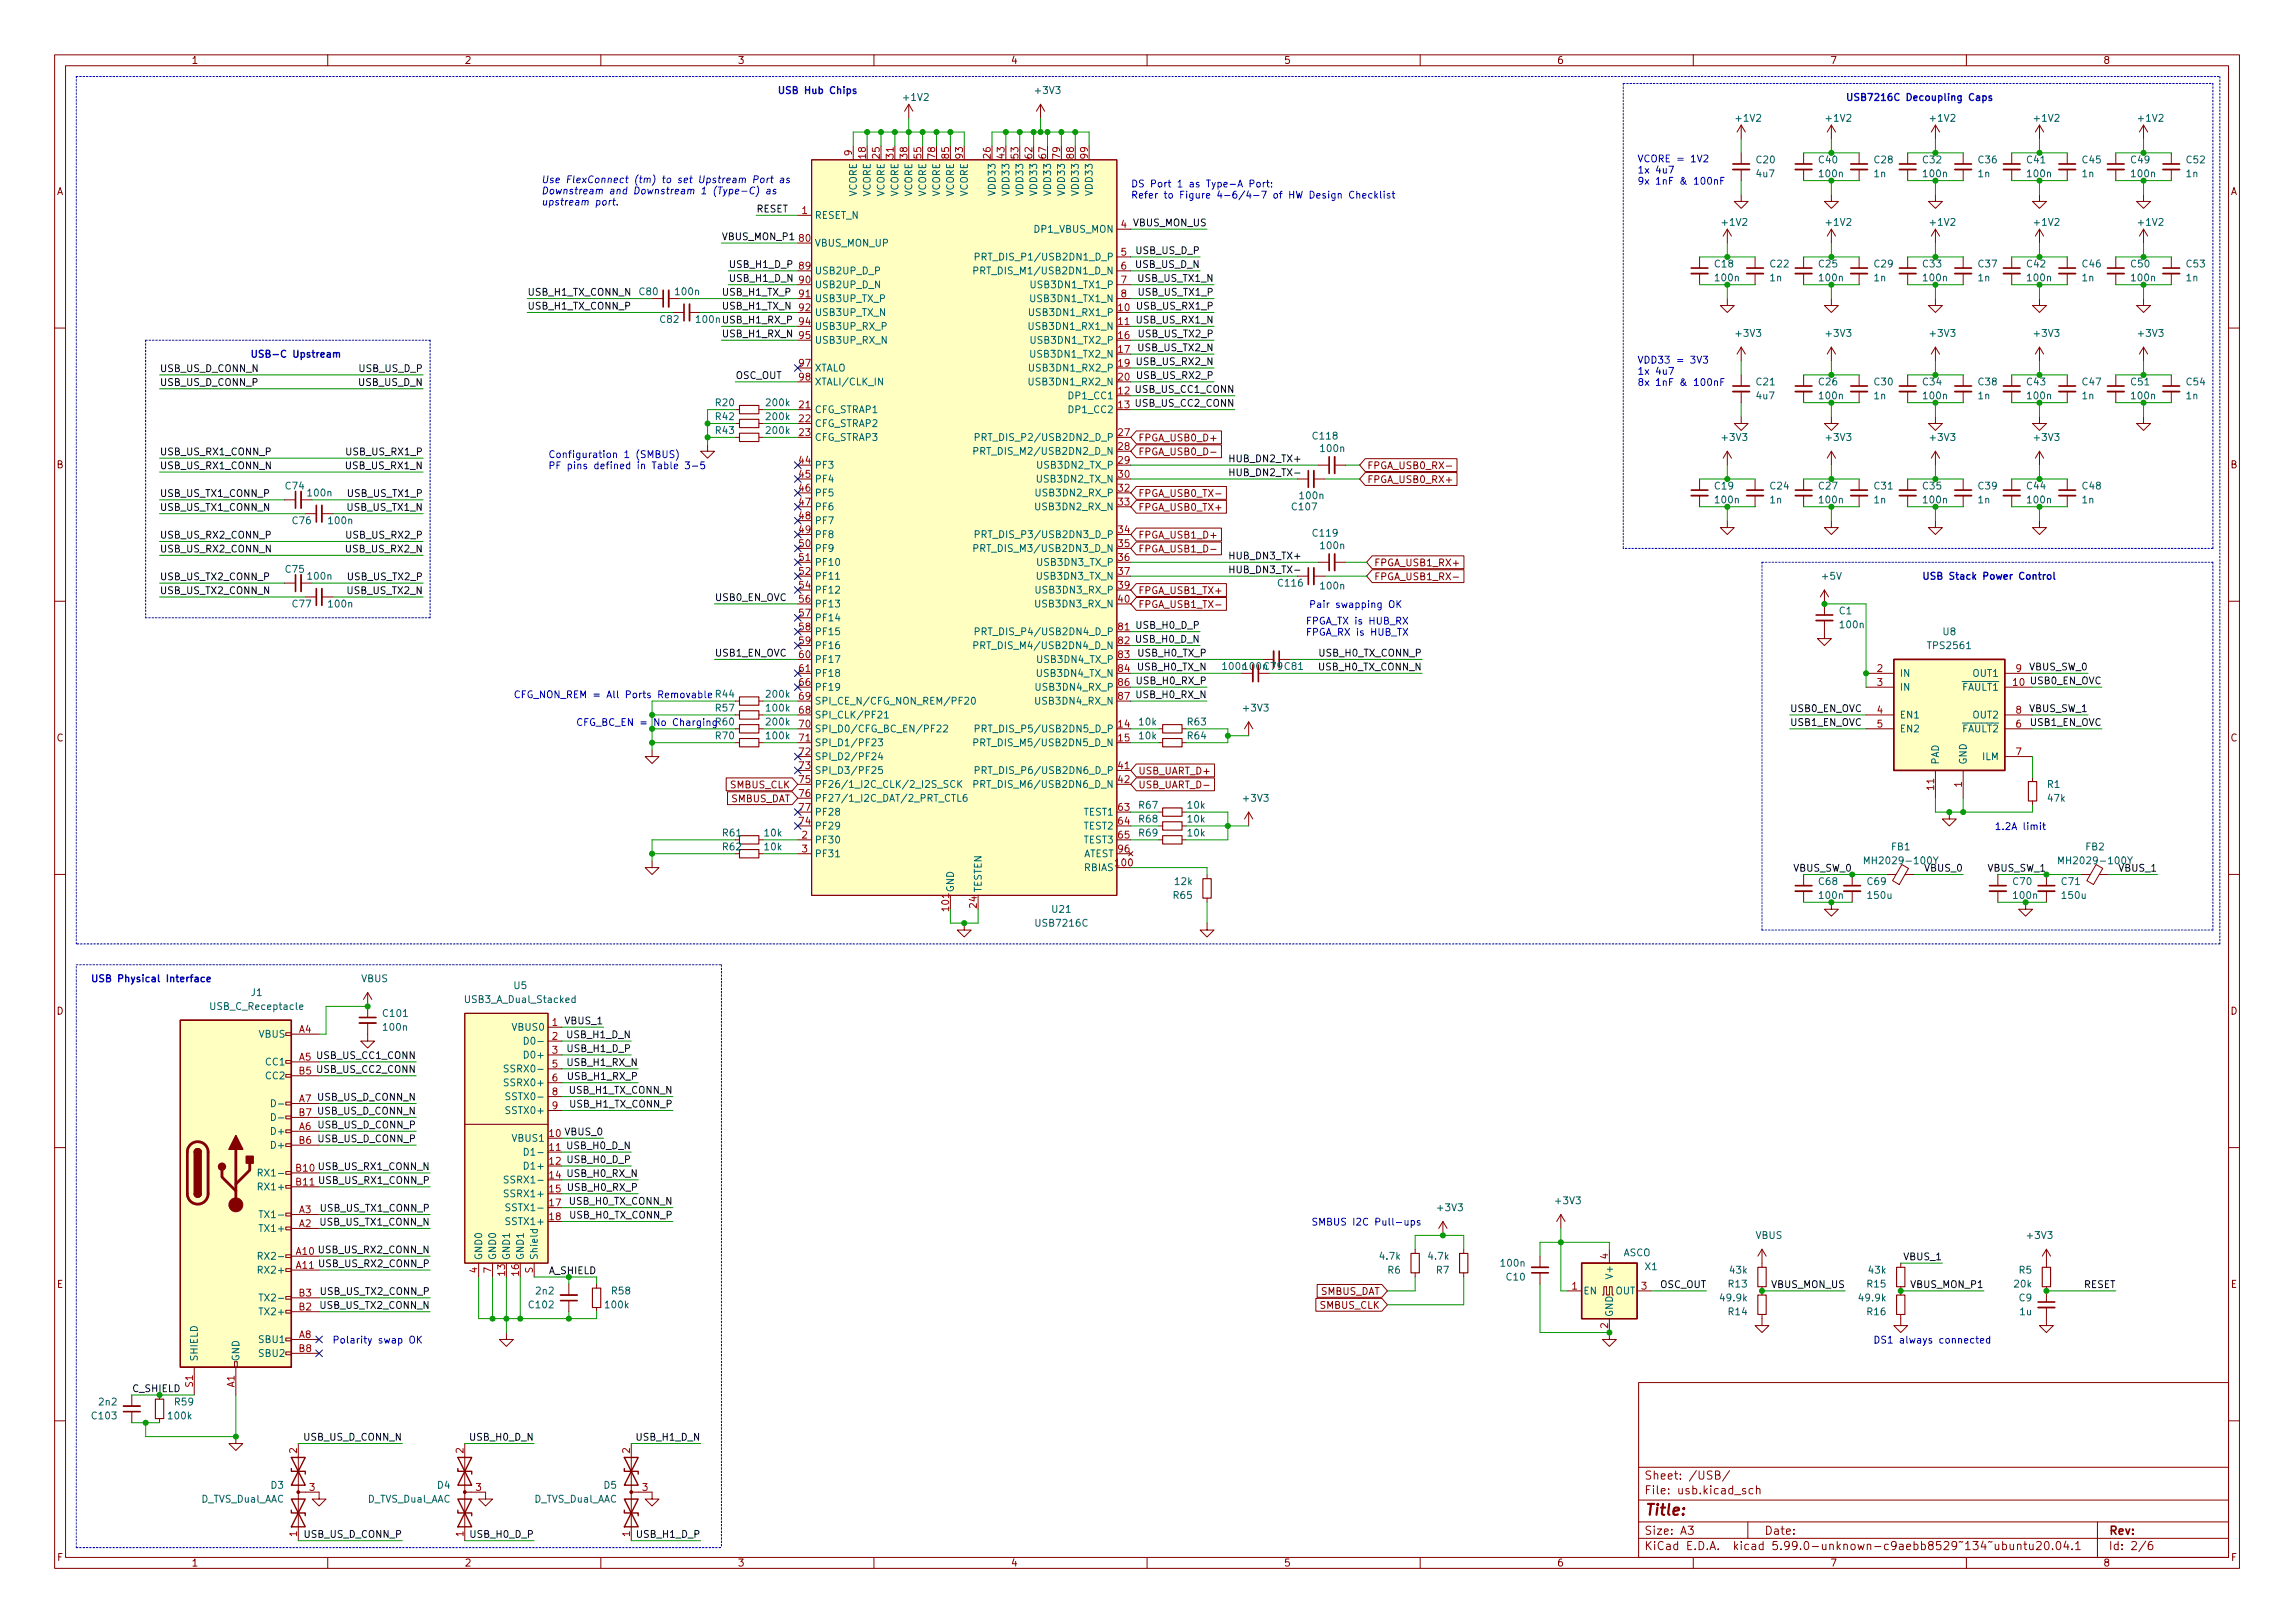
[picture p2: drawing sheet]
<svg xmlns="http://www.w3.org/2000/svg" width="420mm" height="297mm" viewBox="0 0 420 297" stroke-linecap="round" stroke-linejoin="round" font-family="sans-serif">
<defs><g id="words">
<text font-size="2.8" fill="#840000" x="301" y="277.3">Title:</text>
<g font-size="2.1" fill="#840000">
<text x="301" y="273.5">File: usb.kicad_sch</text>
<text x="301" y="270.8">Sheet: /USB/</text>
<text x="301" y="280.9">Size: A3</text>
<text x="323" y="280.9">Date:</text>
<text x="386" y="280.9">Rev:</text>
<text x="301" y="283.7">KiCad E.D.A. kicad 5.99.0-unknown-c9aebb8529~134~ubuntu20.04.1</text>
<text x="386" y="283.7">Id: 2/6</text>
</g>
<g font-size="1.8" fill="#840000">
<text x="35" y="11.7">1</text>
<text x="85" y="11.7">2</text>
<text x="135" y="11.7">3</text>
<text x="185" y="11.7">4</text>
<text x="235" y="11.7">5</text>
<text x="285" y="11.7">6</text>
<text x="335" y="11.7">7</text>
<text x="385" y="11.7">8</text>
<text x="10.3" y="35.7">A</text>
<text x="408.3" y="35.7">A</text>
<text x="208.3" y="80.8">FPGA_USB0_D+</text>
<text x="208.3" y="83.3">FPGA_USB0_D-</text>
<text x="10.3" y="85.7">B</text>
<text x="250.3" y="85.9">FPGA_USB0_RX-</text>
<text x="250.3" y="88.4">FPGA_USB0_RX+</text>
<text x="408.3" y="85.7">B</text>
<text x="208.3" y="93.5">FPGA_USB0_TX+</text>
<text x="208.3" y="90.9">FPGA_USB0_TX-</text>
<text x="208.3" y="101.1">FPGA_USB1_D-</text>
<text x="208.3" y="98.6">FPGA_USB1_D+</text>
<text x="251.5" y="103.6">FPGA_USB1_RX+</text>
<text x="251.5" y="106.2">FPGA_USB1_RX-</text>
<text x="208.3" y="111.3">FPGA_USB1_TX-</text>
<text x="208.3" y="108.7">FPGA_USB1_TX+</text>
<text x="10.3" y="135.7">C</text>
<text x="408.3" y="135.7">C</text>
<text x="208.3" y="141.7">USB_UART_D+</text>
<text x="133.7" y="144.3">SMBUS_CLK</text>
<text x="133.7" y="146.8">SMBUS_DAT</text>
<text x="208.3" y="144.3">USB_UART_D-</text>
<text x="10.3" y="185.7">D</text>
<text x="408.3" y="185.7">D</text>
<text x="10.4" y="235.7">E</text>
<text x="241.7" y="237">SMBUS_DAT</text>
<text x="241.7" y="239.5">SMBUS_CLK</text>
<text x="408.4" y="235.7">E</text>
<text x="10.4" y="285.7">F</text>
<text x="35" y="286.7">1</text>
<text x="85" y="286.7">2</text>
<text x="135" y="286.7">3</text>
<text x="185" y="286.7">4</text>
<text x="235" y="286.7">5</text>
<text x="285" y="286.7">6</text>
<text x="335" y="286.7">7</text>
<text x="385" y="286.7">8</text>
<text x="408.4" y="285.7">F</text>
</g>
<g font-size="1.8" fill="#0000c2">
<text x="142.2" y="17.2">USB Hub Chips</text>
<text x="337.8" y="18.5">USB7216C Decoupling Caps</text>
<text x="299.7" y="29.7">VCORE = 1V2</text>
<text x="99.1" y="33.5">Use FlexConnect (tm) to set Upstream Port as</text>
<text x="99.1" y="35.6">Downstream and Downstream 1 (Type-C) as</text>
<text x="207" y="34.3">DS Port 1 as Type-A Port:</text>
<text x="299.7" y="31.7">1x 4u7</text>
<text x="299.7" y="33.8">9x 1nF &amp; 100nF</text>
<text x="99.1" y="37.6">upstream port.</text>
<text x="207" y="36.3">Refer to Figure 4-6/4-7 of HW Design Checklist</text>
<text x="45.7" y="65.4">USB-C Upstream</text>
<text x="299.7" y="66.5">VDD33 = 3V3</text>
<text x="299.7" y="68.6">1x 4u7</text>
<text x="299.7" y="70.6">8x 1nF &amp; 100nF</text>
<text x="100.3" y="83.8">Configuration 1 (SMBUS)</text>
<text x="100.3" y="85.9">PF pins defined in Table 3-5</text>
<text x="351.8" y="106.1">USB Stack Power Control</text>
<text x="241.7" y="111.3">Pair swapping OK</text>
<text x="239" y="114.3">FPGA_TX is HUB_RX</text>
<text x="239" y="116.3">FPGA_RX is HUB_TX</text>
<text x="94" y="127.8">CFG_NON_REM = All Ports Removable</text>
<text x="366.8" y="151.9">1.2A limit</text>
<text x="16.5" y="179.7">USB Physical Interface</text>
<text x="240" y="224.3">SMBUS I2C Pull-ups</text>
<text x="62.9" y="245.9">Polarity swap OK</text>
<text x="342.9" y="245.9">DS1 always connected</text>
</g>
<g font-size="1.8" fill="#006464">
<text x="189.7" y="17.2">+3V3</text>
<text x="165.6" y="18.5">+1V2</text>
<text x="317.9" y="22.3">+1V2</text>
<text x="334.5" y="22.3">+1V2</text>
<text x="353.5" y="22.3">+1V2</text>
<text x="372.6" y="22.3">+1V2</text>
<text x="391.6" y="22.3">+1V2</text>
<text x="321.6" y="29.9">C20</text>
<text x="333" y="29.9">C40</text>
<text x="343.2" y="29.9">C28</text>
<text x="352.1" y="29.9">C32</text>
<text x="362.3" y="29.9">C36</text>
<text x="371.1" y="29.9">C41</text>
<text x="381.3" y="29.9">C45</text>
<text x="390.2" y="29.9">C49</text>
<text x="400.4" y="29.9">C52</text>
<text x="182.2" y="35.5" transform="rotate(-90 182.2 35.5)">VDD33</text>
<text x="184.8" y="35.5" transform="rotate(-90 184.8 35.5)">VDD33</text>
<text x="187.3" y="35.5" transform="rotate(-90 187.3 35.5)">VDD33</text>
<text x="189.9" y="35.5" transform="rotate(-90 189.9 35.5)">VDD33</text>
<text x="192.4" y="35.5" transform="rotate(-90 192.4 35.5)">VDD33</text>
<text x="194.9" y="35.5" transform="rotate(-90 194.9 35.5)">VDD33</text>
<text x="197.5" y="35.5" transform="rotate(-90 197.5 35.5)">VDD33</text>
<text x="200" y="35.5" transform="rotate(-90 200 35.5)">VDD33</text>
<text x="321.7" y="32.4">4u7</text>
<text x="333.2" y="32.4">100n</text>
<text x="343.1" y="32.4">1n</text>
<text x="352.2" y="32.4">100n</text>
<text x="362.2" y="32.4">1n</text>
<text x="371.3" y="32.4">100n</text>
<text x="381.2" y="32.4">1n</text>
<text x="390.3" y="32.4">100n</text>
<text x="400.3" y="32.4">1n</text>
<text x="149.1" y="40">RESET_N</text>
<text x="156.8" y="36" transform="rotate(-90 156.8 36)">VCORE</text>
<text x="159.4" y="36" transform="rotate(-90 159.4 36)">VCORE</text>
<text x="161.9" y="36" transform="rotate(-90 161.9 36)">VCORE</text>
<text x="164.5" y="36" transform="rotate(-90 164.5 36)">VCORE</text>
<text x="167" y="36" transform="rotate(-90 167 36)">VCORE</text>
<text x="169.5" y="36" transform="rotate(-90 169.5 36)">VCORE</text>
<text x="172.1" y="36" transform="rotate(-90 172.1 36)">VCORE</text>
<text x="174.6" y="36" transform="rotate(-90 174.6 36)">VCORE</text>
<text x="177.2" y="36" transform="rotate(-90 177.2 36)">VCORE</text>
<text x="315.4" y="41.3">+1V2</text>
<text x="334.5" y="41.3">+1V2</text>
<text x="353.5" y="41.3">+1V2</text>
<text x="372.6" y="41.3">+1V2</text>
<text x="391.6" y="41.3">+1V2</text>
<text x="149.1" y="45.1">VBUS_MON_UP</text>
<text x="180.2" y="47.7">PRT_DIS_P1/USB2DN1_D_P</text>
<text x="189.5" y="42.6">DP1_VBUS_MON</text>
<text x="149.1" y="50.2">USB2UP_D_P</text>
<text x="149.1" y="52.7">USB2UP_D_N</text>
<text x="179.8" y="50.2">PRT_DIS_M1/USB2DN1_D_N</text>
<text x="189.3" y="52.7">USB3DN1_TX1_P</text>
<text x="314" y="48.9">C18</text>
<text x="314.1" y="51.5">100n</text>
<text x="324.1" y="51.5">1n</text>
<text x="324.2" y="48.9">C22</text>
<text x="333" y="48.9">C25</text>
<text x="333.2" y="51.5">100n</text>
<text x="343.1" y="51.5">1n</text>
<text x="343.2" y="48.9">C29</text>
<text x="352.1" y="48.9">C33</text>
<text x="352.2" y="51.5">100n</text>
<text x="362.2" y="51.5">1n</text>
<text x="362.3" y="48.9">C37</text>
<text x="371.1" y="48.9">C42</text>
<text x="371.3" y="51.5">100n</text>
<text x="381.2" y="51.5">1n</text>
<text x="381.3" y="48.9">C46</text>
<text x="390.2" y="48.9">C50</text>
<text x="390.3" y="51.5">100n</text>
<text x="400.3" y="51.5">1n</text>
<text x="400.4" y="48.9">C53</text>
<text x="117.1" y="54">C80</text>
<text x="120.9" y="59.1">C82</text>
<text x="123.8" y="54">100n</text>
<text x="149.1" y="55.3">USB3UP_TX_P</text>
<text x="149.1" y="57.8">USB3UP_TX_N</text>
<text x="189.1" y="57.8">USB3DN1_RX1_P</text>
<text x="189.2" y="55.3">USB3DN1_TX1_N</text>
<text x="149.1" y="60.4">USB3UP_RX_P</text>
<text x="149.1" y="62.9">USB3UP_RX_N</text>
<text x="189" y="60.4">USB3DN1_RX1_N</text>
<text x="189.2" y="65.4">USB3DN1_TX2_N</text>
<text x="189.3" y="62.9">USB3DN1_TX2_P</text>
<text x="317.9" y="61.6">+3V3</text>
<text x="334.5" y="61.6">+3V3</text>
<text x="353.5" y="61.6">+3V3</text>
<text x="372.6" y="61.6">+3V3</text>
<text x="391.6" y="61.6">+3V3</text>
<text x="149.1" y="68">XTALO</text>
<text x="149.1" y="70.5">XTALI/CLK_IN</text>
<text x="189" y="70.5">USB3DN1_RX2_N</text>
<text x="189.1" y="68">USB3DN1_RX2_P</text>
<text x="321.6" y="70.5">C21</text>
<text x="333" y="70.5">C26</text>
<text x="343.2" y="70.5">C30</text>
<text x="352.1" y="70.5">C34</text>
<text x="362.3" y="70.5">C38</text>
<text x="371.1" y="70.5">C43</text>
<text x="381.3" y="70.5">C47</text>
<text x="390.2" y="70.5">C51</text>
<text x="400.4" y="70.5">C54</text>
<text x="131.1" y="76.9">R42</text>
<text x="131.1" y="74.3">R20</text>
<text x="140.4" y="76.9">200k</text>
<text x="140.4" y="74.3">200k</text>
<text x="149.1" y="75.6">CFG_STRAP1</text>
<text x="196" y="73.1">DP1_CC1</text>
<text x="196" y="75.6">DP1_CC2</text>
<text x="321.7" y="73.1">4u7</text>
<text x="333.2" y="73.1">100n</text>
<text x="343.1" y="73.1">1n</text>
<text x="352.2" y="73.1">100n</text>
<text x="362.2" y="73.1">1n</text>
<text x="371.3" y="73.1">100n</text>
<text x="381.2" y="73.1">1n</text>
<text x="390.3" y="73.1">100n</text>
<text x="400.3" y="73.1">1n</text>
<text x="131.1" y="79.4">R43</text>
<text x="140.4" y="79.4">200k</text>
<text x="149.1" y="78.1">CFG_STRAP2</text>
<text x="149.1" y="80.7">CFG_STRAP3</text>
<text x="179.8" y="83.2">PRT_DIS_M2/USB2DN2_D_N</text>
<text x="180.2" y="80.7">PRT_DIS_P2/USB2DN2_D_P</text>
<text x="240.5" y="80.4">C118</text>
<text x="241.9" y="82.7">100n</text>
<text x="315.4" y="80.7">+3V3</text>
<text x="334.5" y="80.7">+3V3</text>
<text x="353.5" y="80.7">+3V3</text>
<text x="372.6" y="80.7">+3V3</text>
<text x="52.3" y="89.6">C74</text>
<text x="149.1" y="85.8">PF3</text>
<text x="149.1" y="88.3">PF4</text>
<text x="190.2" y="88.3">USB3DN2_TX_N</text>
<text x="190.3" y="85.8">USB3DN2_TX_P</text>
<text x="314" y="89.6">C19</text>
<text x="324.2" y="89.6">C24</text>
<text x="333" y="89.6">C27</text>
<text x="343.2" y="89.6">C31</text>
<text x="352.1" y="89.6">C35</text>
<text x="362.3" y="89.6">C39</text>
<text x="371.1" y="89.6">C44</text>
<text x="381.3" y="89.6">C48</text>
<text x="53.6" y="95.9">C76</text>
<text x="56.5" y="90.8">100n</text>
<text x="60.3" y="95.9">100n</text>
<text x="149.1" y="90.8">PF5</text>
<text x="149.1" y="93.4">PF6</text>
<text x="149.1" y="95.9">PF7</text>
<text x="190" y="93.4">USB3DN2_RX_N</text>
<text x="190.1" y="90.8">USB3DN2_RX_P</text>
<text x="236.7" y="93.4">C107</text>
<text x="238.1" y="91.3">100n</text>
<text x="314.1" y="92.1">100n</text>
<text x="324.1" y="92.1">1n</text>
<text x="333.2" y="92.1">100n</text>
<text x="343.1" y="92.1">1n</text>
<text x="352.2" y="92.1">100n</text>
<text x="362.2" y="92.1">1n</text>
<text x="371.3" y="92.1">100n</text>
<text x="381.2" y="92.1">1n</text>
<text x="149.1" y="98.5">PF8</text>
<text x="149.1" y="101">PF9</text>
<text x="179.8" y="101">PRT_DIS_M3/USB2DN3_D_N</text>
<text x="180.2" y="98.5">PRT_DIS_P3/USB2DN3_D_P</text>
<text x="240.5" y="98.2">C119</text>
<text x="241.9" y="100.5">100n</text>
<text x="52.3" y="104.8">C75</text>
<text x="56.5" y="106.1">100n</text>
<text x="149.1" y="103.5">PF10</text>
<text x="149.1" y="106.1">PF11</text>
<text x="190.2" y="106.1">USB3DN3_TX_N</text>
<text x="190.3" y="103.5">USB3DN3_TX_P</text>
<text x="234.1" y="107.4">C116</text>
<text x="241.9" y="107.9">100n</text>
<text x="333.7" y="106.1">+5V</text>
<text x="53.6" y="111.2">C77</text>
<text x="60.3" y="111.2">100n</text>
<text x="149.1" y="108.6">PF12</text>
<text x="149.1" y="111.2">PF13</text>
<text x="149.1" y="113.7">PF14</text>
<text x="190" y="111.2">USB3DN3_RX_N</text>
<text x="190.1" y="108.6">USB3DN3_RX_P</text>
<text x="336.7" y="112.4">C1</text>
<text x="149.1" y="116.2">PF15</text>
<text x="149.1" y="118.8">PF16</text>
<text x="179.8" y="118.8">PRT_DIS_M4/USB2DN4_D_N</text>
<text x="180.2" y="116.2">PRT_DIS_P4/USB2DN4_D_P</text>
<text x="337" y="115">100n</text>
<text x="353.2" y="118.8">TPS2561</text>
<text x="355.7" y="116.2">U8</text>
<text x="149.1" y="121.3">PF17</text>
<text x="149.1" y="123.9">PF18</text>
<text x="190.2" y="123.9">USB3DN4_TX_N</text>
<text x="190.3" y="121.3">USB3DN4_TX_P</text>
<text x="224" y="122.6">100n100nC79 C81</text>
<text x="347.7" y="123.9">IN</text>
<text x="361.3" y="123.9">OUT1</text>
<text x="131.1" y="130.2">R57</text>
<text x="131.1" y="127.7">R44</text>
<text x="140.4" y="130.2">100k</text>
<text x="140.4" y="127.7">200k</text>
<text x="149.1" y="126.4">PF19</text>
<text x="149.1" y="131.5">SPI_CLK/PF21</text>
<text x="149.1" y="128.9">SPI_CE_N/CFG_NON_REM/PF20</text>
<text x="190" y="128.9">USB3DN4_RX_N</text>
<text x="190.1" y="126.4">USB3DN4_RX_P</text>
<text x="227.8" y="130.2">+3V3</text>
<text x="347.7" y="126.4">IN</text>
<text x="347.7" y="131.5">EN1</text>
<text x="357.9" y="126.4">~{FAULT1}</text>
<text x="361.3" y="131.5">OUT2</text>
<text x="131.1" y="132.8">R60</text>
<text x="131.1" y="135.3">R70</text>
<text x="140.4" y="132.8">200k</text>
<text x="140.4" y="135.3">100k</text>
<text x="149.1" y="134">SPI_D0/CFG_BC_EN/PF22</text>
<text x="149.1" y="136.6">SPI_D1/PF23</text>
<text x="179.8" y="136.6">PRT_DIS_M5/USB2DN5_D_N</text>
<text x="180.2" y="134">PRT_DIS_P5/USB2DN5_D_P</text>
<text x="208.6" y="132.8">10k</text>
<text x="208.6" y="135.3">10k</text>
<text x="217.5" y="132.8">R63</text>
<text x="217.5" y="135.3">R64</text>
<text x="347.7" y="134">EN2</text>
<text x="357.9" y="134">~{FAULT2}</text>
<text x="149.1" y="139.1">SPI_D2/PF24</text>
<text x="149.1" y="141.6">SPI_D3/PF25</text>
<text x="180.2" y="141.6">PRT_DIS_P6/USB2DN6_D_P</text>
<text x="355" y="140" transform="rotate(-90 355 140)">PAD</text>
<text x="360" y="140" transform="rotate(-90 360 140)">GND</text>
<text x="363" y="139.1">ILM</text>
<text x="149.1" y="144.2">PF26/1_I2C_CLK/2_I2S_SCK</text>
<text x="149.1" y="146.7">PF27/1_I2C_DAT/2_PRT_CTL6</text>
<text x="149.1" y="149.3">PF28</text>
<text x="179.8" y="144.2">PRT_DIS_M6/USB2DN6_D_N</text>
<text x="198.5" y="149.3">TEST1</text>
<text x="208.6" y="148">R67</text>
<text x="217.5" y="148">10k</text>
<text x="227.8" y="146.7">+3V3</text>
<text x="374.8" y="144.2">R1</text>
<text x="375" y="146.7">47k</text>
<text x="132.4" y="153.1">R61</text>
<text x="132.4" y="155.6">R62</text>
<text x="140" y="153.1">10k</text>
<text x="140" y="155.6">10k</text>
<text x="149.1" y="154.3">PF30</text>
<text x="149.1" y="151.8">PF29</text>
<text x="198.5" y="151.8">TEST2</text>
<text x="198.5" y="154.3">TEST3</text>
<text x="208.6" y="153.1">R69</text>
<text x="208.6" y="150.5">R68</text>
<text x="217.5" y="153.1">10k</text>
<text x="217.5" y="150.5">10k</text>
<text x="346.3" y="155.6">FB1</text>
<text x="381.9" y="155.6">FB2</text>
<text x="149.1" y="156.9">PF31</text>
<text x="198.2" y="156.9">ATEST</text>
<text x="198.5" y="159.4">RBIAS</text>
<text x="215.2" y="162">12k</text>
<text x="333" y="162">C68</text>
<text x="341.9" y="162">C69</text>
<text x="342.3" y="158.2">MH2029-100Y</text>
<text x="368.6" y="162">C70</text>
<text x="377.5" y="162">C71</text>
<text x="377.8" y="158.2">MH2029-100Y</text>
<text x="174.6" y="163.4" transform="rotate(-90 174.6 163.4)">GND</text>
<text x="179.7" y="163.4" transform="rotate(-90 179.7 163.4)">TESTEN</text>
<text x="192.7" y="167">U21</text>
<text x="214.9" y="164.5">R65</text>
<text x="333.2" y="164.5">100n</text>
<text x="342.1" y="164.5">150u</text>
<text x="368.8" y="164.5">100n</text>
<text x="377.6" y="164.5">150u</text>
<text x="189.8" y="169.6">USB7216C</text>
<text x="66.1" y="179.7">VBUS</text>
<text x="38.8" y="184.8">USB_C_Receptacle</text>
<text x="46" y="182.3">J1</text>
<text x="85.5" y="183.6">USB3_A_Dual_Stacked</text>
<text x="94.1" y="181">U5</text>
<text x="47.4" y="189.9">VBUS</text>
<text x="70.3" y="186.1">C101</text>
<text x="70.3" y="188.6">100n</text>
<text x="93.9" y="188.6">VBUS0</text>
<text x="97" y="191.2">D0-</text>
<text x="48.8" y="195">CC1</text>
<text x="48.8" y="197.5">CC2</text>
<text x="93.4" y="196.3">SSRX0-</text>
<text x="96.5" y="193.7">D0+</text>
<text x="93" y="198.8">SSRX0+</text>
<text x="93.2" y="203.9">SSTX0+</text>
<text x="93.6" y="201.3">SSTX0-</text>
<text x="50" y="207.7">D+</text>
<text x="93.9" y="209">VBUS1</text>
<text x="48.3" y="215.3">RX1-</text>
<text x="50" y="210.2">D+</text>
<text x="96.5" y="214">D1+</text>
<text x="97" y="211.5">D1-</text>
<text x="47.9" y="217.8">RX1+</text>
<text x="93" y="219.1">SSRX1+</text>
<text x="93.4" y="216.6">SSRX1-</text>
<text x="93.6" y="221.7">SSTX1-</text>
<text x="263.3" y="221.7">+3V3</text>
<text x="284.9" y="220.4">+3V3</text>
<text x="48" y="225.5">TX1+</text>
<text x="48.5" y="222.9">TX1-</text>
<text x="93.2" y="224.2">SSTX1+</text>
<text x="321.4" y="226.7">VBUS</text>
<text x="371.3" y="226.7">+3V3</text>
<text x="47.9" y="233.1">RX2+</text>
<text x="48.3" y="230.5">RX2-</text>
<text x="88.3" y="230.7" transform="rotate(-90 88.3 230.7)">GND0</text>
<text x="90.8" y="230.7" transform="rotate(-90 90.8 230.7)">GND0</text>
<text x="93.3" y="230.7" transform="rotate(-90 93.3 230.7)">GND1</text>
<text x="95.9" y="230.7" transform="rotate(-90 95.9 230.7)">GND1</text>
<text x="98.4" y="230.7" transform="rotate(-90 98.4 230.7)">Shield</text>
<text x="252.7" y="230.5">4.7k</text>
<text x="254.1" y="233.1">R6</text>
<text x="261.6" y="230.5">4.7k</text>
<text x="263" y="233.1">R7</text>
<text x="274.9" y="231.8">100n</text>
<text x="295.3" y="233.6" transform="rotate(-90 295.3 233.6)">V+</text>
<text x="297.2" y="229.9">ASCO</text>
<text x="301.2" y="232.4">X1</text>
<text x="316.8" y="233.1">43k</text>
<text x="342.2" y="233.1">43k</text>
<text x="369.7" y="233.1">R5</text>
<text x="48.5" y="238.2">TX2-</text>
<text x="97" y="239.4">C102</text>
<text x="98.2" y="236.9">2n2</text>
<text x="110.9" y="239.4">100k</text>
<text x="112.1" y="236.9">R58</text>
<text x="275.9" y="234.4">C10</text>
<text x="289.8" y="236.9">EN</text>
<text x="295.7" y="236.9">OUT</text>
<text x="315.1" y="238.2">49.9k</text>
<text x="316.5" y="235.6">R13</text>
<text x="340.5" y="238.2">49.9k</text>
<text x="341.9" y="235.6">R15</text>
<text x="368.8" y="235.6">20k</text>
<text x="369.7" y="238.2">C9</text>
<text x="47.6" y="245.8">SBU1</text>
<text x="48" y="240.7">TX2+</text>
<text x="295.3" y="241.1" transform="rotate(-90 295.3 241.1)">GND</text>
<text x="316.5" y="240.7">R14</text>
<text x="341.9" y="240.7">R16</text>
<text x="369.8" y="240.7">1u</text>
<text x="36.2" y="249.2" transform="rotate(-90 36.2 249.2)">SHIELD</text>
<text x="43.8" y="249.2" transform="rotate(-90 43.8 249.2)">GND</text>
<text x="47.6" y="248.3">SBU2</text>
<text x="18.2" y="257.2">2n2</text>
<text x="32.1" y="257.2">R59</text>
<text x="16.9" y="259.8">C103</text>
<text x="30.9" y="259.8">100k</text>
<text x="36.8" y="275">D_TVS_Dual_AAC</text>
<text x="49.6" y="272.5">D3</text>
<text x="67.2" y="275">D_TVS_Dual_AAC</text>
<text x="80.1" y="272.5">D4</text>
<text x="97.7" y="275">D_TVS_Dual_AAC</text>
<text x="110.6" y="272.5">D5</text>
</g>
<g font-size="1.8" fill="#a90000">
<text x="156" y="28.5" transform="rotate(-90 156 28.5)">9</text>
<text x="158.5" y="29" transform="rotate(-90 158.5 29)">18</text>
<text x="161" y="29" transform="rotate(-90 161 29)">25</text>
<text x="163.6" y="29" transform="rotate(-90 163.6 29)">31</text>
<text x="166.1" y="29" transform="rotate(-90 166.1 29)">38</text>
<text x="168.7" y="29" transform="rotate(-90 168.7 29)">55</text>
<text x="171.2" y="29" transform="rotate(-90 171.2 29)">78</text>
<text x="173.7" y="29" transform="rotate(-90 173.7 29)">85</text>
<text x="176.3" y="29" transform="rotate(-90 176.3 29)">93</text>
<text x="181.4" y="29" transform="rotate(-90 181.4 29)">26</text>
<text x="183.9" y="29" transform="rotate(-90 183.9 29)">43</text>
<text x="186.4" y="29" transform="rotate(-90 186.4 29)">53</text>
<text x="189" y="29" transform="rotate(-90 189 29)">62</text>
<text x="191.5" y="29" transform="rotate(-90 191.5 29)">67</text>
<text x="194.1" y="29" transform="rotate(-90 194.1 29)">79</text>
<text x="196.6" y="29" transform="rotate(-90 196.6 29)">88</text>
<text x="199.1" y="29" transform="rotate(-90 199.1 29)">99</text>
<text x="146.8" y="39.2">1</text>
<text x="205.2" y="41.7">4</text>
<text x="146.3" y="44.2">80</text>
<text x="205.2" y="46.8">5</text>
<text x="146.3" y="49.3">89</text>
<text x="146.3" y="51.9">90</text>
<text x="205.2" y="49.3">6</text>
<text x="205.2" y="51.9">7</text>
<text x="146.3" y="54.4">91</text>
<text x="146.3" y="56.9">92</text>
<text x="146.3" y="59.5">94</text>
<text x="204.8" y="56.9">10</text>
<text x="204.8" y="59.5">11</text>
<text x="205.2" y="54.4">8</text>
<text x="146.3" y="62">95</text>
<text x="204.8" y="62">16</text>
<text x="204.8" y="64.6">17</text>
<text x="146.3" y="67.1">97</text>
<text x="146.3" y="69.6">98</text>
<text x="204.8" y="67.1">19</text>
<text x="204.8" y="69.6">20</text>
<text x="146.3" y="74.7">21</text>
<text x="146.3" y="77.3">22</text>
<text x="204.8" y="72.2">12</text>
<text x="204.8" y="74.7">13</text>
<text x="146.3" y="79.8">23</text>
<text x="204.8" y="79.8">27</text>
<text x="204.8" y="82.3">28</text>
<text x="146.3" y="84.9">44</text>
<text x="146.3" y="87.4">45</text>
<text x="146.3" y="90">46</text>
<text x="204.8" y="84.9">29</text>
<text x="204.8" y="87.4">30</text>
<text x="204.8" y="90">32</text>
<text x="146.3" y="92.5">47</text>
<text x="146.3" y="95">48</text>
<text x="204.8" y="92.5">33</text>
<text x="146.3" y="97.6">49</text>
<text x="146.3" y="100.1">50</text>
<text x="204.8" y="97.6">34</text>
<text x="204.8" y="100.1">35</text>
<text x="146.3" y="102.7">51</text>
<text x="146.3" y="105.2">52</text>
<text x="146.3" y="107.7">54</text>
<text x="204.8" y="102.7">36</text>
<text x="204.8" y="105.2">37</text>
<text x="204.8" y="107.7">39</text>
<text x="146.3" y="110.3">56</text>
<text x="146.3" y="112.8">57</text>
<text x="204.8" y="110.3">40</text>
<text x="146.3" y="115.4">58</text>
<text x="146.3" y="117.9">59</text>
<text x="204.8" y="115.4">81</text>
<text x="204.8" y="117.9">82</text>
<text x="146.3" y="120.4">60</text>
<text x="146.3" y="123">61</text>
<text x="146.3" y="125.5">66</text>
<text x="204.8" y="120.4">83</text>
<text x="204.8" y="123">84</text>
<text x="204.8" y="125.5">86</text>
<text x="343.7" y="123">2</text>
<text x="343.7" y="125.5">3</text>
<text x="368.6" y="125.5">10</text>
<text x="369.1" y="123">9</text>
<text x="146.3" y="130.6">68</text>
<text x="146.3" y="128.1">69</text>
<text x="204.8" y="128.1">87</text>
<text x="343.7" y="130.6">4</text>
<text x="369.1" y="130.6">8</text>
<text x="146.3" y="133.1">70</text>
<text x="146.3" y="135.7">71</text>
<text x="204.8" y="133.1">14</text>
<text x="204.8" y="135.7">15</text>
<text x="343.7" y="133.1">5</text>
<text x="369.1" y="133.1">6</text>
<text x="146.3" y="138.2">72</text>
<text x="146.3" y="140.8">73</text>
<text x="146.3" y="143.3">75</text>
<text x="204.8" y="140.8">41</text>
<text x="204.8" y="143.3">42</text>
<text x="369.1" y="138.2">7</text>
<text x="146.3" y="145.8">76</text>
<text x="146.3" y="148.4">77</text>
<text x="204.8" y="148.4">63</text>
<text x="354.1" y="144.5" transform="rotate(-90 354.1 144.5)">11</text>
<text x="359.2" y="144" transform="rotate(-90 359.2 144)">1</text>
<text x="146.3" y="150.9">74</text>
<text x="146.8" y="153.5">2</text>
<text x="146.8" y="156">3</text>
<text x="204.8" y="150.9">64</text>
<text x="204.8" y="153.5">65</text>
<text x="204.8" y="156">96</text>
<text x="204.3" y="158.5">100</text>
<text x="173.7" y="166.6" transform="rotate(-90 173.7 166.6)">101</text>
<text x="178.8" y="166.1" transform="rotate(-90 178.8 166.1)">24</text>
<text x="54.7" y="189">A4</text>
<text x="101.1" y="187.7">1</text>
<text x="101.1" y="190.3">2</text>
<text x="54.7" y="194.1">A5</text>
<text x="54.7" y="196.6">B5</text>
<text x="101.1" y="192.8">3</text>
<text x="101.1" y="195.4">5</text>
<text x="101.1" y="197.9">6</text>
<text x="54.7" y="201.7">A7</text>
<text x="101.1" y="200.4">8</text>
<text x="101.1" y="203">9</text>
<text x="54.7" y="206.8">A6</text>
<text x="54.7" y="209.3">B6</text>
<text x="54.7" y="204.3">B7</text>
<text x="54.3" y="214.4">B10</text>
<text x="100.6" y="210.6">11</text>
<text x="100.6" y="213.1">12</text>
<text x="100.6" y="215.7">14</text>
<text x="54.3" y="217">B11</text>
<text x="100.6" y="218.2">15</text>
<text x="100.6" y="220.8">17</text>
<text x="54.7" y="224.6">A2</text>
<text x="54.7" y="222">A3</text>
<text x="100.6" y="223.3">18</text>
<text x="54.3" y="229.7">A10</text>
<text x="54.3" y="232.2">A11</text>
<text x="87.4" y="232.9" transform="rotate(-90 87.4 232.9)">4</text>
<text x="89.9" y="232.9" transform="rotate(-90 89.9 232.9)">7</text>
<text x="92.5" y="233.4" transform="rotate(-90 92.5 233.4)">13</text>
<text x="95" y="233.4" transform="rotate(-90 95 233.4)">16</text>
<text x="97.5" y="233" transform="rotate(-90 97.5 233)">S</text>
<text x="294.4" y="230.4" transform="rotate(-90 294.4 230.4)">4</text>
<text x="54.7" y="239.8">B2</text>
<text x="54.7" y="237.3">B3</text>
<text x="287.8" y="236">1</text>
<text x="300.5" y="236">3</text>
<text x="54.7" y="244.9">A8</text>
<text x="294.4" y="243.1" transform="rotate(-90 294.4 243.1)">2</text>
<text x="54.7" y="247.4">B8</text>
<text x="35.3" y="253.8" transform="rotate(-90 35.3 253.8)">S1</text>
<text x="42.9" y="253.9" transform="rotate(-90 42.9 253.9)">A1</text>
<text x="54.4" y="266" transform="rotate(-90 54.4 266)">2</text>
<text x="84.8" y="266" transform="rotate(-90 84.8 266)">2</text>
<text x="115.3" y="266" transform="rotate(-90 115.3 266)">2</text>
<text x="56.7" y="272.8">3</text>
<text x="87.1" y="272.8">3</text>
<text x="117.6" y="272.8">3</text>
<text x="54.4" y="281.2" transform="rotate(-90 54.4 281.2)">1</text>
<text x="84.8" y="281.2" transform="rotate(-90 84.8 281.2)">1</text>
<text x="115.3" y="281.2" transform="rotate(-90 115.3 281.2)">1</text>
</g>
<g font-size="1.8" fill="#0f0f0f">
<text x="138.4" y="38.9">RESET</text>
<text x="207.5" y="41.4">VBUS_MON_US</text>
<text x="132.1" y="43.9">VBUS_MON_P1</text>
<text x="208.1" y="46.5">USB_US_D_P</text>
<text x="133.3" y="49">USB_H1_D_P</text>
<text x="133.3" y="51.6">USB_H1_D_N</text>
<text x="208" y="49">USB_US_D_N</text>
<text x="208.6" y="51.6">USB_US_TX1_N</text>
<text x="96.5" y="56.6">USB_H1_TX_CONN_P</text>
<text x="96.5" y="54.1">USB_H1_TX_CONN_N</text>
<text x="127.6" y="59.1">100n USB_H1_RX_P</text>
<text x="132.1" y="56.6">USB_H1_TX_N</text>
<text x="132.1" y="54.1">USB_H1_TX_P</text>
<text x="208.4" y="59.2">USB_US_RX1_N</text>
<text x="208.5" y="56.6">USB_US_RX1_P</text>
<text x="208.7" y="54.1">USB_US_TX1_P</text>
<text x="132.1" y="61.7">USB_H1_RX_N</text>
<text x="208.6" y="64.3">USB_US_TX2_N</text>
<text x="208.7" y="61.7">USB_US_TX2_P</text>
<text x="29.2" y="68.1">USB_US_D_CONN_N</text>
<text x="29.2" y="70.6">USB_US_D_CONN_P</text>
<text x="65.8" y="70.6">USB_US_D_N</text>
<text x="65.9" y="68.1">USB_US_D_P</text>
<text x="134.6" y="69.3">OSC_OUT</text>
<text x="208.2" y="71.9">USB_US_CC1_CONN</text>
<text x="208.4" y="66.8">USB_US_RX2_N</text>
<text x="208.5" y="69.3">USB_US_RX2_P</text>
<text x="208.2" y="74.4">USB_US_CC2_CONN</text>
<text x="29.2" y="83.3">USB_US_RX1_CONN_P</text>
<text x="63.7" y="83.3">USB_US_RX1_P</text>
<text x="29.2" y="85.9">USB_US_RX1_CONN_N</text>
<text x="63.6" y="85.9">USB_US_RX1_N</text>
<text x="224.8" y="87.1">HUB_DN2_TX-</text>
<text x="224.8" y="84.6">HUB_DN2_TX+</text>
<text x="29.2" y="90.9">USB_US_TX1_CONN_P</text>
<text x="29.2" y="93.5">USB_US_TX1_CONN_N</text>
<text x="63.8" y="93.5">USB_US_TX1_N</text>
<text x="63.9" y="90.9">USB_US_TX1_P</text>
<text x="29.2" y="101.1">USB_US_RX2_CONN_N</text>
<text x="29.2" y="98.6">USB_US_RX2_CONN_P</text>
<text x="63.6" y="101.1">USB_US_RX2_N</text>
<text x="63.7" y="98.6">USB_US_RX2_P</text>
<text x="29.2" y="106.2">USB_US_TX2_CONN_P</text>
<text x="63.9" y="106.2">USB_US_TX2_P</text>
<text x="224.8" y="102.4">HUB_DN3_TX+</text>
<text x="224.8" y="104.9">HUB_DN3_TX-</text>
<text x="29.2" y="108.7">USB_US_TX2_CONN_N</text>
<text x="63.8" y="108.7">USB_US_TX2_N</text>
<text x="130.8" y="110">USB0_EN_OVC</text>
<text x="208.2" y="117.6">USB_H0_D_N</text>
<text x="208.3" y="115.1">USB_H0_D_P</text>
<text x="130.8" y="120.1">USB1_EN_OVC</text>
<text x="208.4" y="125.2">USB_H0_RX_P</text>
<text x="208.5" y="122.7">USB_H0_TX_N</text>
<text x="208.6" y="120.1">USB_H0_TX_P</text>
<text x="241.7" y="122.7">USB_H0_TX_CONN_N</text>
<text x="241.8" y="120.1">USB_H0_TX_CONN_P</text>
<text x="371.6" y="122.7">VBUS_SW_0</text>
<text x="371.8" y="125.2">USB0_EN_OVC</text>
<text x="208.3" y="127.8">USB_H0_RX_N</text>
<text x="327.7" y="130.3">USB0_EN_OVC</text>
<text x="371.6" y="130.3">VBUS_SW_1</text>
<text x="327.7" y="132.8">USB1_EN_OVC</text>
<text x="371.8" y="132.8">USB1_EN_OVC</text>
<text x="328.4" y="159.5">VBUS_SW_0</text>
<text x="352.5" y="159.5">VBUS_0</text>
<text x="363.9" y="159.5">VBUS_SW_1</text>
<text x="388.1" y="159.5">VBUS_1</text>
<text x="103.6" y="187.5">VBUS_1</text>
<text x="104.1" y="190">USB_H1_D_N</text>
<text x="58.3" y="193.8">USB_US_CC1_CONN</text>
<text x="58.3" y="196.3">USB_US_CC2_CONN</text>
<text x="104.2" y="195.1">USB_H1_RX_N</text>
<text x="104.2" y="192.5">USB_H1_D_P</text>
<text x="104.3" y="197.6">USB_H1_RX_P</text>
<text x="58.3" y="201.4">USB_US_D_CONN_N</text>
<text x="58.3" y="204">USB_US_D_CONN_N</text>
<text x="104.5" y="200.2">USB_H1_TX_CONN_N</text>
<text x="104.6" y="202.7">USB_H1_TX_CONN_P</text>
<text x="58.4" y="206.5">USB_US_D_CONN_P</text>
<text x="58.4" y="209">USB_US_D_CONN_P</text>
<text x="100.6" y="208.1">10 VBUS_0</text>
<text x="58.7" y="214.1">USB_US_RX1_CONN_N</text>
<text x="104.1" y="210.3">USB_H0_D_N</text>
<text x="104.2" y="215.4">USB_H0_RX_N</text>
<text x="104.2" y="212.9">USB_H0_D_P</text>
<text x="58.8" y="216.7">USB_US_RX1_CONN_P</text>
<text x="59" y="221.7">USB_US_TX1_CONN_P</text>
<text x="104.3" y="217.9">USB_H0_RX_P</text>
<text x="104.5" y="220.5">USB_H0_TX_CONN_N</text>
<text x="58.9" y="224.3">USB_US_TX1_CONN_N</text>
<text x="104.6" y="223">USB_H0_TX_CONN_P</text>
<text x="58.7" y="229.4">USB_US_RX2_CONN_N</text>
<text x="58.8" y="231.9">USB_US_RX2_CONN_P</text>
<text x="100.5" y="233.2">A_SHIELD</text>
<text x="348.7" y="230.6">VBUS_1</text>
<text x="58.9" y="239.5">USB_US_TX2_CONN_N</text>
<text x="59" y="237">USB_US_TX2_CONN_P</text>
<text x="303.9" y="235.7">OSC_OUT</text>
<text x="324.4" y="235.7">VBUS_MON_US</text>
<text x="350.1" y="235.7">VBUS_MON_P1</text>
<text x="381.5" y="235.7">RESET</text>
<text x="24.1" y="254.8">C_SHIELD</text>
<text x="55.8" y="263.7">USB_US_D_CONN_N</text>
<text x="86.3" y="263.7">USB_H0_D_N</text>
<text x="116.8" y="263.7">USB_H1_D_N</text>
<text x="55.9" y="281.4">USB_US_D_CONN_P</text>
<text x="86.4" y="281.4">USB_H0_D_P</text>
<text x="116.9" y="281.4">USB_H1_D_P</text>
</g>
<text font-size="1.8" fill="#009600" x="105.4" y="132.8">CFG_BC_EN = No Charging</text>
</g></defs>
<g fill="none" stroke="#840000" stroke-width=".18">
<path d="M10 10h400v277h-400zM12 12h396v273h-396zM60 10v2M110 10v2M160 10v2M166.4 19.1l-.8 1.3M166.4 19.1v2.5M166.4 19.1l.7 1.3M190.5 19.1l-.8 1.3M190.5 19.1v2.5M190.5 19.1l.8 1.3M210 10v2"/>
<path d="M260 10v2M310 10v2M360 10v2M146 39.4h2.6M148.6 29.2h55.9v134.7h-55.9zM156.2 26.7v2.5M163.8 26.7v2.5M318.8 35.6v1.3h1.2l-1.2 1.2-1.3-1.2h1.3M318.8 22.9v2.5M318.8 28v2M318.8 31v2.1M318.8 22.9l-.8 1.3"/>
<path d="M318.8 22.9l.7 1.3M330.2 28v2M330.2 31v2.1M335.3 35.6v1.3h1.2l-1.2 1.2-1.3-1.2h1.3M335.3 22.9v2.5M335.3 22.9l-.8 1.3M335.3 22.9l.7 1.3M340.4 28v2M340.4 31v2.1M349.2 28v2M349.2 31v2.1M354.3 35.6v1.3h1.3l-1.3 1.2-1.2-1.2h1.2"/>
<path d="M354.3 22.9v2.5M354.3 22.9l-.7 1.3M354.3 22.9l.8 1.3M359.4 28v2M359.4 31v2.1M368.3 28v2M368.3 31v2.1M373.4 35.6v1.3h1.2l-1.2 1.2-1.3-1.2h1.3M373.4 22.9v2.5M373.4 22.9l-.8 1.3M373.4 22.9l.7 1.3M378.5 28v2"/>
<path d="M378.5 31v2.1M387.3 28v2M387.3 31v2.1M392.4 35.6v1.3h1.3l-1.3 1.2-1.2-1.2h1.2M392.4 22.9v2.5M392.4 22.9l-.7 1.3M392.4 22.9l.8 1.3M397.5 28v2M397.5 31v2.1M119.4 54.6h2M122.4 54.6h2.1M123.2 57.2h2"/>
<path d="M126.2 57.2h2.1M146 54.6h2.6M204.5 59.7h2.5M204.5 41.9h2.5M204.5 47h2.5M204.5 49.6h2.5M204.5 52.1h2.5M204.5 54.6h2.5M311.1 47v2.1M311.1 50.1v2M316.2 54.6v1.3h1.3l-1.3 1.3-1.2-1.3h1.2M316.2 41.9v2.6"/>
<path d="M316.2 41.9l-.7 1.3M316.2 41.9l.8 1.3M321.3 47v2.1M321.3 50.1v2M330.2 47v2.1M330.2 50.1v2M335.3 54.6v1.3h1.2l-1.2 1.3-1.3-1.3h1.3M335.3 41.9l-.8 1.3M335.3 41.9v2.6M335.3 41.9l.7 1.3M340.4 47v2.1M340.4 50.1v2"/>
<path d="M349.2 47v2.1M349.2 50.1v2M354.3 54.6v1.3h1.3l-1.3 1.3-1.2-1.3h1.2M354.3 41.9l-.7 1.3M354.3 41.9v2.6M354.3 41.9l.8 1.3M359.4 47v2.1M359.4 50.1v2M368.3 47v2.1M368.3 50.1v2M373.4 54.6v1.3h1.2l-1.2 1.3-1.3-1.3h1.3M373.4 41.9l-.8 1.3"/>
<path d="M373.4 41.9v2.6M373.4 41.9l.7 1.3M378.5 47v2.1M378.5 50.1v2M387.3 47v2.1M387.3 50.1v2M392.4 54.6v1.3h1.3l-1.3 1.3-1.2-1.3h1.2M392.4 41.9l-.7 1.3M392.4 41.9v2.6M392.4 41.9l.8 1.3M397.5 47v2.1M397.5 50.1v2"/>
<path d="M10 60h2M134.6 77.5h.8M134.6 75h.8M138.9 77.5h.8M138.9 75h.8M146 75h2.6M208 78.9h15.6v2.3h-15.6l-1-1.2zM318.8 76.2v1.3h1.2l-1.2 1.3-1.3-1.3h1.3M318.8 63.5v2.6M318.8 68.6v2M318.8 71.7v2M318.8 63.5l-.8 1.3"/>
<path d="M318.8 63.5l.7 1.3M330.2 68.6v2M330.2 71.7v2M335.3 76.2v1.3h1.2l-1.2 1.3-1.3-1.3h1.3M335.3 63.5v2.6M335.3 63.5l-.8 1.3M335.3 63.5l.7 1.3M340.4 68.6v2M340.4 71.7v2M349.2 68.6v2M349.2 71.7v2M354.3 76.2v1.3h1.3l-1.3 1.3-1.2-1.3h1.2"/>
<path d="M354.3 63.5v2.6M354.3 63.5l-.7 1.3M354.3 63.5l.8 1.3M359.4 68.6v2M359.4 71.7v2M368.3 68.6v2M368.3 71.7v2M373.4 76.2v1.3h1.2l-1.2 1.3-1.3-1.3h1.3M373.4 63.5v2.6M373.4 63.5l-.8 1.3M373.4 63.5l.7 1.3M378.5 68.6v2"/>
<path d="M378.5 71.7v2M387.3 68.6v2M387.3 71.7v2M392.4 76.2v1.3h1.3l-1.3 1.3-1.2-1.3h1.2M392.4 63.5v2.6M392.4 63.5l-.7 1.3M392.4 63.5l.8 1.3M397.5 68.6v2M397.5 71.7v2M408 60h2M52.1 91.5h2M55.1 91.5h2"/>
<path d="M55.9 94h2M58.9 94h2.1M129.5 81.3v1.3h1.3l-1.3 1.3-1.2-1.3h1.2M134.6 80h.8M138.9 80h.8M208 99.2h15.6v2.3h-15.6l-1-1.1zM208 96.7h15.6v2.3h-15.6l-1-1.2zM208 91.6h16.5v2.3h-16.5l-1-1.2zM208 81.4h15.6v2.4h-15.6l-1-1.2zM208 89h16.5v2.4h-16.5l-1-1.2zM221.7 98h.9M221.7 80.2h.9"/>
<path d="M221.7 82.8h.9M222.6 90.4h.9M237.5 87.7h2M240.5 87.7h2.1M241.3 85.1h2M244.3 85.1h2.1M249.9 84h16.8v2.3h-16.8l-1-1.2zM249.9 86.5h16.8v2.3h-16.8l-1-1.1zM264.8 85.3h1M264.8 87.8h1M311.1 87.7v2M311.1 90.7v2"/>
<path d="M316.2 95.3v1.3h1.3l-1.3 1.2-1.2-1.2h1.2M316.2 82.6l-.7 1.3M316.2 82.6v2.5M316.2 82.6l.8 1.3M321.3 87.7v2M321.3 90.7v2M330.2 87.7v2M330.2 90.7v2M335.3 95.3v1.3h1.2l-1.2 1.2-1.3-1.2h1.3M335.3 82.6v2.5M335.3 82.6l-.8 1.3M335.3 82.6l.7 1.3"/>
<path d="M340.4 87.7v2M340.4 90.7v2M349.2 87.7v2M349.2 90.7v2M354.3 95.3v1.3h1.3l-1.3 1.2-1.2-1.2h1.2M354.3 82.6v2.5M354.3 82.6l-.7 1.3M354.3 82.6l.8 1.3M359.4 87.7v2M359.4 90.7v2M368.3 87.7v2M368.3 90.7v2"/>
<path d="M373.4 95.3v1.3h1.2l-1.2 1.2-1.3-1.2h1.3M373.4 82.6v2.5M373.4 82.6l-.8 1.3M373.4 82.6l.7 1.3M378.5 87.7v2M378.5 90.7v2M10 110h2M52.1 106.7h2M55.1 106.7h2M55.9 109.3h2M58.9 109.3h2.1M146 102.9h2.6"/>
<path d="M204.5 115.6h2.5M208 109.4h16.5v2.3h-16.5l-1-1.2zM208 106.8h16.5v2.4h-16.5l-1-1.2zM221.7 100.5h.9M222.6 110.7h.9M237.5 105.4h2M240.5 105.4h2.1M241.3 102.9h2M244.3 102.9h2.1M251.2 101.7h16.8v2.4h-16.8l-1-1.2zM251.2 104.3h16.8v2.3h-16.8l-1-1.2zM266.1 103.1h.9"/>
<path d="M266.1 105.6h.9M334 113.6v3.3h1.3l-1.3 1.2-1.3-1.2h1.3M334 108v4.6M334 108l-.8 1.3M334 108l.8 1.3M408 110h2M119.4 137.2v1.3h1.2l-1.2 1.2-1.3-1.2h1.3M134.6 130.8h.8M134.6 133.4h.8M134.6 135.9h.8M134.6 128.3h.8M138.9 130.8h.8"/>
<path d="M138.9 133.4h.8M138.9 135.9h.8M138.9 128.3h.8M146 123.2h2.6M146 135.9h2.6M208 139.8h14.4v2.4h-14.4l-1-1.2zM212.1 133.4h.8M212.1 135.9h.8M216.4 133.4h.8M216.4 135.9h.8M228.6 132.1l-.8 1.3M228.6 132.1v2.6"/>
<path d="M228.6 132.1l.8 1.3M341.6 125.8h5.1M341.6 123.2h5.1M341.6 130.8h5.1M341.6 133.4h5.1M367 125.8h5.1M367 123.2h5.1M367 130.8h5.1M367 133.4h5.1M367 138.5h5.1M119.4 157.5v1.3h1.2l-1.2 1.3-1.3-1.3h1.3M132.9 142.4h12.1l1 1.1-1 1.2h-12.1z"/>
<path d="M133.2 144.9h11.8l1 1.2-1 1.2h-11.8zM138.9 153.7h.8M138.9 156.2h.8M146 153.7h2.6M146 156.2h2.6M204.5 141h2.5M206.6 155.9l.8 .7M207.4 155.9l-.8 .7M208 142.4h14.4v2.3h-14.4l-1-1.2zM212.1 153.7h.8M212.1 148.6h.8M212.1 151.2h.8"/>
<path d="M216.4 153.7h.8M216.4 148.6h.8M216.4 151.2h.8M220.4 143.7h1M228.6 148.6v2.6M228.6 148.6l-.8 1.3M228.6 148.6l.8 1.3M348.2 158.2l1.2 .7-1.7 3-1.2-.7zM354.3 141v5.1M356.9 148.6v1.3h1.2l-1.2 1.3-1.3-1.3h1.3M359.4 141v5.1M372.1 142.3v.7"/>
<path d="M372.1 146.6v.8M383.7 158.2l1.3 .7-1.7 3-1.3-.7zM10 160h2M176.5 168.9v1.3h1.3l-1.3 1.3-1.2-1.3h1.2M221 168.9v1.3h1.2l-1.2 1.3-1.3-1.3h1.3M221 160.1v.7M221 164.4v.7M330.2 160.1v2M330.2 163.1v2M335.3 165.1v1.3h1.2l-1.2 1.3-1.3-1.3h1.3M339.1 160.1v2M339.1 163.1v2"/>
<path d="M345.4 160.1h1.7M348.8 160.1h1.7M365.8 160.1v2M365.8 163.1v2M370.8 165.1v1.3h1.3l-1.3 1.3-1.2-1.3h1.2M374.6 160.1v2M374.6 163.1v2M381 160.1h1.7M384.3 160.1h1.8M408 160h2M52.3 196.6h1v.5h-1zM52.3 194.1h1v.5h-1z"/>
<path d="M52.3 189h1v.5h-1zM53.3 189.3h5.1M53.3 194.3h5.1M53.3 196.9h5.1M67.3 187.2v3.3h1.3l-1.3 1.3-1.3-1.3h1.3M67.3 181.6l-.8 1.3M67.3 181.6v4.6M67.3 181.6l.8 1.3M85.1 185.5h15.2v45.7h-15.2zM100.3 188h2.6M100.3 190.5h2.6M100.3 193.1h2.6"/>
<path d="M100.3 195.6h2.6M100.3 198.2h2.6M10 210h2M52.3 217h1v.5h-1zM52.3 214.4h1v.5h-1zM52.3 209.3h1v.5h-1zM52.3 206.8h1v.5h-1zM52.3 204.3h1v.5h-1zM52.3 201.7h1v.5h-1zM53.3 207h5.1M53.3 202h5.1M53.3 214.7h5.1"/>
<path d="M53.3 217.2h5.1M53.3 209.6h5.1M53.3 204.5h5.1M85.1 205.8h15.2M100.3 210.9h2.6M100.3 200.7h2.6M100.3 203.2h2.6M408 210h2M52.3 239.8h1v.5h-1zM52.3 237.3h1v.5h-1zM52.3 232.2h1v.5h-1zM52.3 229.7h1v.5h-1z"/>
<path d="M52.3 224.6h1v.5h-1zM52.3 222h1v.5h-1zM53.3 229.9h5.1M53.3 232.4h5.1M53.3 224.8h5.1M53.3 222.3h5.1M53.3 237.5h5.1M87.6 231.2v2.5M90.2 231.2v2.5M97.8 231.2v2.5M104.1 235v2M104.1 238v2.1"/>
<path d="M109.2 235v.7M109.2 239.3v.8M240.9 237.6h12.1l1 1.2-1 1.2h-12.1zM241.1 235.1h11.9l1 1.2-1 1.1h-11.9zM259.1 228.6v.8M259.1 233v.7M264.2 223.6l-.8 1.2M264.2 223.6v2.5M264.2 223.6l.7 1.2M268 228.6v.8M268 233v.7M281.9 229.9v2"/>
<path d="M281.9 233v2M285.7 222.3l-.7 1.3M285.7 222.3v2.5M285.7 222.3l.8 1.3M287 236.3h2.6M293.4 237h.2v-1.5h.5v1.5h.5v-1.5h.5v1.5h.3M294.6 228.6v2.6M299.7 236.3h2.6M322.6 228.6v3.3M322.6 235.5v1.5M322.6 228.6l-.8 1.3M322.6 228.6l.7 1.3"/>
<path d="M348 231.2v.7M348 235.5v1.5M374.6 239.3v3.3h-1.2l1.2 1.3 1.3-1.3h-1.3M374.6 228.6v3.3M374.6 235.5v2.8M374.6 228.6l.8 1.3M374.6 228.6l-.7 1.3M24.1 255.3v2M24.1 258.4v2M29.2 255.3v.8M29.2 259.6v.8M35.6 250.2v5.1"/>
<path d="M42.9 249.2h.5v1h-.5zM43.2 250.2v5.1M52.3 247.4h1v.5h-1zM52.3 244.9h1v.5h-1zM53.3 245.1h5.1M53.3 240.1h5.1M53.3 247.7h5.1M92.7 243.9v1.2h1.3l-1.3 1.3-1.3-1.3h1.3M294.6 241.3v3.8h1.3l-1.3 1.3-1.2-1.3h1.2M300 253h108v32h-108zM322.6 240.6v2h1.2l-1.2 1.3-1.3-1.3h1.3M348 240.6v2h1.2l-1.2 1.3-1.3-1.3h1.3"/>
<path d="M10 260h2M43.2 262.9v1.3h1.2l-1.2 1.3-1.3-1.3h1.3M54.6 273.1h3.8v1.3h1.3l-1.3 1.2-1.3-1.2h1.3M54.6 264.2v17.8M85.1 273.1h3.8v1.3h1.3l-1.3 1.2-1.3-1.2h1.3M85.1 264.2v17.8M115.6 273.1h3.8v1.3h1.2l-1.2 1.2-1.3-1.2h1.3M115.6 264.2v17.8M300 278.5h108M300 274.5h108M300 268.5h108M309.1 279.3h.9l-.5 .6 .4 .1v.7l-.2 .1h-.4l-.2-.1"/>
<path d="M314.1 269.9h.6l.2-.3-.2-.3-.6-.1v1.5h.5l.3-.3a.39 .39 0 0 0-.3-.5M316.6 269.1l-1.2 2M319.6 272.5l-.4-.1-.2 .2 .1 .2 .5 .2v.3h-.6M320 278.5v3M320.9 272.5l-.4-.1-.3 .3v.4l.1 .2h.6M321.6 272.6l.2-.2 .3 .1 .1 .9M321.6 271.9v1.5M384 278.5v6.5M408 260h2M60 285v2M110 285v2M160 285v2"/>
<path d="M210 285v2M260 285v2M300 281.5h108M310 285v2M360 285v2M366.6 282.7l.5-.1 .3 .3v.4l-.2 .2h-.6M366.6 282.1v1.5M368 282.6l.1 .9 .3 .1 .2-.1M368.6 282.6v1M369.4 282.8l.2-.2 .3 .1 .1 .9M369.4 282.6v1M370.5 282.6h.6"/>
<path d="M370.7 282.1v1.3l.4 .2M371.6 282.6v.9l.4 .1 .2-.1M372.2 282.6v1M372.9 282.3l.5-.2 .2 .2 .1 .2-.9 1.1h.9M374.5 282.2l.1-.1a.8 .8 0 0 1 .6 .8 .8 .8 0 0 1-.6 .7 1 1 0 0 1-.1-1.4zM375.8 283.5v.1M376.6 282.2l.2-.1a.8 .8 0 0 1 .5 .8 .8 .8 0 0 1-.5 .7 1 1 0 0 1-.2-1.4zM378.2 282l-.3 1.1h.9M378.6 282.6v1M379.4 283.5v.1M380 282.5l.4-.4v1.5M380 283.6h.9"/>
<path d="M392.9 282l-1.3 2M394 282.1a.6 .6 0 0 0-.7 .7v.5l.1 .2 .4 .1 .3-.1v-.5l-.1-.2-.4-.1-.3 .3"/>
</g>
<g fill="none" stroke="#840000" stroke-width=".33">
<path d="M317.2 31h3.1M328.7 31h3M338.8 31h3.1M347.7 31h3.1M357.9 31h3M366.8 31h3M376.9 31h3.1M385.8 31h3.1M396 31h3M122.4 53.1v3.1M126.2 55.7v3M309.6 50.1h3.1"/>
<path d="M319.8 50.1h3M328.7 50.1h3M338.8 50.1h3.1M347.7 50.1h3.1M357.9 50.1h3M366.8 50.1h3M376.9 50.1h3.1M385.8 50.1h3.1M396 50.1h3M317.2 71.7h3.1M328.7 71.7h3M338.8 71.7h3.1"/>
<path d="M347.7 71.7h3.1M357.9 71.7h3M366.8 71.7h3M376.9 71.7h3.1M385.8 71.7h3.1M396 71.7h3M55.1 90v3M58.9 92.5v3M240.5 86.1v3.1M244.3 83.6v3.1M309.6 90.7h3.1M319.8 90.7h3"/>
<path d="M328.7 90.7h3M338.8 90.7h3.1M347.7 90.7h3.1M357.9 90.7h3M366.8 90.7h3M376.9 90.7h3.1M55.1 105.2v3M58.9 107.7v3.1M233.2 119.2v3M240.5 103.9v3.1M244.3 101.4v3M332.5 113.6h3"/>
<path d="M229.4 121.7v3.1M328.7 163.1h3M337.6 163.1h3M364.2 163.1h3.1M373.1 163.1h3.1M65.8 187.2h3M102.6 237h3.1M280.4 231.9h3.1M373.1 239.3h3.1M22.6 257.3h3.1"/>
</g>
<g fill="none" stroke="#840000" stroke-width=".3">
<path d="M317.2 30h3.1M328.7 30h3M338.8 30h3.1M347.7 30h3.1M357.9 30h3M366.8 30h3M376.9 30h3.1M385.8 30h3.1M396 30h3M121.4 53.1v3.1M125.2 55.7v3M309.6 49.1h3.1"/>
<path d="M319.8 49.1h3M328.7 49.1h3M338.8 49.1h3.1M347.7 49.1h3.1M357.9 49.1h3M366.8 49.1h3M376.9 49.1h3.1M385.8 49.1h3.1M396 49.1h3M317.2 70.6h3.1M328.7 70.6h3M338.8 70.6h3.1"/>
<path d="M347.7 70.6h3.1M357.9 70.6h3M366.8 70.6h3M376.9 70.6h3.1M385.8 70.6h3.1M396 70.6h3M54.1 90v3M57.9 92.5v3M239.5 86.1v3.1M243.3 83.6v3.1M309.6 89.7h3.1M319.8 89.7h3"/>
<path d="M328.7 89.7h3M338.8 89.7h3.1M347.7 89.7h3.1M357.9 89.7h3M366.8 89.7h3M376.9 89.7h3.1M54.1 105.2v3M57.9 107.7v3.1M234.2 119.2v3M239.5 103.9v3.1M243.3 101.4v3M332.5 112.6h3"/>
<path d="M230.4 121.7v3.1M328.7 162.1h3M337.6 162.1h3M364.2 162.1h3.1M373.1 162.1h3.1M65.8 186.2h3M102.6 238h3.1M280.4 233h3.1M373.1 238.3h3.1M22.6 258.4h3.1"/>
</g>
<g fill="none" stroke="#840000" stroke-width=".2">
<path d="M135.4 79.3h3.5v1.5h-3.5zM135.4 76.7h3.5v1.6h-3.5zM135.4 74.2h3.5v1.5h-3.5zM135.4 130.1h3.5v1.5h-3.5zM135.4 132.6h3.5v1.5h-3.5zM135.4 135.2h3.5v1.5h-3.5zM135.4 127.5h3.5v1.6h-3.5zM212.9 132.6h3.5v1.5h-3.5zM212.9 135.2h3.5v1.5h-3.5zM135.4 152.9h3.5v1.6h-3.5zM135.4 155.5h3.5v1.5h-3.5zM212.9 147.9h3.5v1.5h-3.5z"/>
<path d="M212.9 152.9h3.5v1.6h-3.5zM212.9 150.4h3.5v1.5h-3.5zM371.3 143h1.6v3.6h-1.6zM220.2 160.8h1.5v3.6h-1.5zM108.5 235.7h1.5v3.6h-1.5zM258.3 229.4h1.5v3.6h-1.5zM267.2 229.4h1.5v3.6h-1.5zM321.8 237h1.5v3.6h-1.5zM321.8 231.9h1.5v3.6h-1.5zM347.2 237h1.5v3.6h-1.5zM347.2 231.9h1.5v3.6h-1.5zM373.9 231.9h1.5v3.6h-1.5z"/>
<path d="M28.4 256.1h1.6v3.5h-1.6z"/>
</g>
<g fill="#ffffc2" stroke="#ffffc2" stroke-width=".18">
<path d="M289.6 231.2h10.1v10.1h-10.1z"/>
<path d="M85.1 185.5h15.2v45.7h-15.2z"/>
<path d="M346.7 120.7h20.3v20.3h-20.3z"/>
<path d="M148.6 29.2h55.9v134.7h-55.9z"/>
<path d="M33 186.7h20.3v63.5h-20.3z"/>
</g>
<g fill="none" stroke="#840000" stroke-width=".25">
<path d="M346.7 120.7h20.3v20.3h-20.3zM33 186.7h20.3v63.5h-20.3zM35.6 218.5a.64 .64 0 0 0 .6 .6 .64 .64 0 0 0 .6-.6M35.6 210.9a.64 .64 0 0 1 .6-.7 .64 .64 0 0 1 .6 .7M289.6 231.2h10.1v10.1h-10.1zM53.3 276.4v.5h2.6v.5M53.3 268.8v.5h2.6v.5M53.3 274.4l2.6 5h-2.6l2.6-5zM53.3 266.7l2.6 5.1h-2.6l2.6-5.1zM83.8 276.4v.5h2.6v.5M83.8 268.8v.5h2.6v.5M83.8 274.4l2.6 5h-2.6l2.6-5z"/>
<path d="M83.8 266.7l2.6 5.1h-2.6l2.6-5.1zM114.3 276.4v.5h2.5v.5M114.3 268.8v.5h2.5v.5M114.3 274.4l2.5 5h-2.5l2.5-5zM114.3 266.7l2.5 5.1h-2.5l2.5-5.1z"/>
</g>
<g fill="#840000" stroke="#840000" stroke-width=".18">
<circle cx="115.6" cy="273.1" r=".25"/>
<circle cx="85.1" cy="273.1" r=".25"/>
<circle cx="43.2" cy="220.5" r="1.27"/>
<circle cx="54.6" cy="273.1" r=".25"/>
</g>
<g fill="none" stroke="#006464" stroke-width=".18">
<path d="M178.3 49.5h.6l.1-.2v-.3l-.7-.1v1.2M178.5 47l.7-.1 .1-.1-.1-.3-.7-.2v1.3M188.4 59v1.1l.2 .2 .4-.1 .1-.1v-1.1M188.5 56.5v1l.2 .3 .4-.1 .1-.2v-1M188.7 54v1l.2 .2h.4l.1-.2v-1M188.8 51.4v1l.2 .3 .4-.1 .1-.2v-1M161.6 69.2v1.3l-.8-1.3v1.3M188.4 69.2v1l.2 .3 .4-.1 .1-.2v-1M188.5 66.7v1l.2 .2h.4l.1-.2v-1M188.7 64.1v1l.2 .3 .4-.1 .1-.2v-1M188.8 61.6v1l.2 .2h.4l.1-.2v-1M178.3 82.6l.6-.1 .1-.2v-.3l-.7-.1v1.3"/>
<path d="M178.5 80h.7l.1-.2-.1-.3-.7-.1v1.2M178.5 97.8l.7-.1 .1-.1-.1-.3-.7-.2v1.3M153 106h.7M178.3 100.3h.6l.1-.2v-.3l-.7-.1v1.2M178.3 118.1h.6l.1-.2v-.3l-.7-.1v1.2M178.5 115.6l.7-.1 .1-.2-.1-.3-.7-.1v1.3M160.7 130.3l.5-.1 .3 .3-.8 .9h.8M160.8 135.2h.8l-.5 .5 .4 .1v.6l-.2 .1-.5-.1M161.1 137.7l-.3 .9h.8M161.5 138.2v.8M161.9 130.5l.4-.3v1.2M161.9 131.4h.8"/>
<path d="M171.6 132.8l.4-.1 .3 .4-.8 .9h.8M172.8 132.8l.4-.1 .3 .4-.8 .9h.8M176.6 127.7l.5-.1 .3 .4-.8 .9h.8M178 127.7l.1-.1a.68 .68 0 0 1 .5 .6 .68 .68 0 0 1-.5 .7l-.3-.5zM178.3 135.9l.6-.1 .1-.1v-.3l-.7-.2v1.3M178.5 133.4l.7-.1 .1-.2-.1-.3-.7-.1v1.3M153 156.8h.7M161.5 140.3h-.6l-.1 .6 .2-.1 .5 .1 .1 .1-.1 .5-.2 .1-.5-.1M173.5 142.9h-.4l-.2 .1v.3l.5 .3 .1 .3-.2 .2h-.5M174.2 145.4h.7M174.8 143a.6 .6 0 0 0-.8 .4 .6 .6 0 0 0 .6 .7l.2-.1M175.4 145.4v1.3h.6"/>
<path d="M175.4 142.9v1.2M175.5 143.4l.6 .7M176.1 142.9l-.7 .7M176.9 145.4l-.3 .1a.86 .86 0 0 0 0 1.2l.4-.2 .1-.4-.3-.2h-.2l-.3 .2M178.3 143.5h.6l.1-.2v-.3l-.7-.1v1.2M178.5 141l.7-.1 .1-.2-.1-.3-.7-.1v1.3M341.3 158.1v-1.3l.5 .9 .4-.9v1.3M354 156.8l.4 .7 .4-.7M354.4 157.5v.6M376.9 158.1v-1.3l.4 .9 .4-.9v1.3M389.5 156.8l.5 .7 .4-.7M390 157.5v.6"/>
<path d="M54.9 184.3l.6-.1-.1-.2-.4-.1-.1 .2v.6h.5M93 195l-.5-.1-.1 .1v.4l.5 .2 .1 .3-.2 .3-.5-.1M93 197.5h-.5l-.1 .1v.3l.5 .3 .1 .3-.2 .2h-.5M96 189.8a.64 .64 0 0 1 .7 .7 .64 .64 0 0 1-.7 .6zM96 192.4a.64 .64 0 0 1 .7 .6 .64 .64 0 0 1-.7 .7zM105.3 182.7l-.4-.1-.2 .3 .1 .5h.5M105.3 182.2v1.3M47.3 214.6h.6l.1-.2v-.3l-.7-.1v1.2M47.3 217.2l.6-.1 .1-.2v-.3l-.7-.1v1.3M47.6 214.6l.4 .6M49.7 201.3a.64 .64 0 0 1 .7 .6 .64 .64 0 0 1-.7 .6zM49.7 203.8a.64 .64 0 0 1 .7 .6 .64 .64 0 0 1-.7 .7z"/>
<path d="M51 202.1h.9M51 204.6h.9M93 215.3l-.5-.1-.1 .2v.3l.5 .3 .1 .3-.2 .2h-.5M93 217.8h-.5l-.1 .1v.4l.5 .2 .1 .3-.2 .3-.5-.1M93.3 200.1l-.4-.1-.2 .1v.4l.5 .2 .1 .3-.2 .3-.5-.1M93.3 202.6l-.4-.1-.2 .2v.3l.5 .3 .1 .3-.2 .2h-.5M96 210.2a.64 .64 0 0 1 .7 .6 .64 .64 0 0 1-.7 .6zM96 212.7a.64 .64 0 0 1 .7 .6 .64 .64 0 0 1-.7 .7zM47.3 229.9l.6-.1 .1-.2v-.3l-.7-.1v1.3M47.3 232.4h.6l.1-.2v-.3l-.7-.1v1.2M47.4 224.1h.7M47.4 221.6h.7"/>
<path d="M47.4 239.4h.7M47.4 236.8h.7M47.6 229.9l.4 .6M47.8 221.6v1.3M47.8 236.8v1.3M93.3 220.4l-.4-.1-.2 .1v.4l.5 .2 .1 .3-.2 .3-.5-.1M93.3 222.9h-.4l-.2 .1v.3l.5 .3 .1 .3-.2 .2h-.5M97.1 225h1.3M97.6 225l-.1 .4 .3 .2 .5-.1v-.5"/>
</g>
<path d="M34.3 218.5a1.91 1.91 0 0 0 1.9 1.9 1.91 1.91 0 0 0 1.9-1.9M34.3 218.5v-7.6a1.91 1.91 0 0 1 1.9-1.9 1.91 1.91 0 0 1 1.9 1.9v7.6M40.6 214.2v1.2l2.6 2.6M43.2 210.3v10.2M45.7 212.9v1.3l-2.5 2.5" fill="none" stroke="#840000" stroke-width=".51"/>
<g fill="#840000" stroke="#840000" stroke-width=".25">
<path d="M35.6 218.5h1.2a.64 .64 0 0 1-.6 .6 .64 .64 0 0 1-.6-.6z"/>
<path d="M35.7 210.4a.64 .64 0 0 1 .7-.1 .64 .64 0 0 1 .4 .6h-1.2z"/>
<path d="M35.6 210.9h1.2v7.6h-1.2z"/>
<path d="M45.1 211.6h1.3v1.3h-1.3z"/>
<path d="M43.2 207.8l1.2 2.5h-2.5z"/>
<circle cx="40.6" cy="213.5" r=".63"/>
</g>
<path d="M237 86.6h1M237 84h1M237 101.8h1M237 104.4h1" fill="none" stroke="#0f0f0f" stroke-width=".18"/>
<g fill="none" stroke="#0000c2" stroke-width=".18">
<path d="M110.4 36.8l.2-.1 .4 .1v.5l-.2 .2h-.3l-.2-.1zM111.6 36.7l-.1 .8M111.9 36.7l-.3 .2M112.2 36.7h.5M112.4 36.3l-.1 1.1 .3 .1M113 37.4v.1M134.6 35.1l.7-.2-.1-.2h-.5l-.1 .6 .2 .2 .3-.1M135.8 35h1M135.9 32.8l.2-.2 .3 .1v.7M138 32.8h.7l.1-.2v-.3l-.7-.1-.1 1.2M138.2 34.3a.61 .61 0 0 0-.9 .4 .61 .61 0 0 0 .5 .8l.2-.1M138.6 34a1.47 1.47 0 0 1-.2 2"/>
<path d="M139.3 32.7l.2-.1 .4 .1v.5l-.2 .2h-.3l-.1-.1zM140.5 34.7h.5l-.1 .8M140.5 32.6l-.1 .8M140.9 32.6l-.4 .2M141 34.9l-.6 .2v.2l.1 .2 .4-.1M141.1 32.6h.5M141.3 32.2l-.1 1.1 .3 .1M142.1 34.7l-.3-.1-.2 .3 .4 .2v.3h-.5M143 32.7h.5l-.1 .7M143.5 32.9l-.6 .1-.1 .3 .2 .1h.4M144.5 32.7l-.3-.1-.2 .2 .1 .2 .4 .1-.1 .3h-.4M228.9 33.6h.6l.1-.2-.1-.3-.6-.1v1.2"/>
<path d="M230.2 33.4h.3l.2 .2v.4l-.2 .2h-.3l-.1-.2zM231.3 33.4v.8M231.6 33.4l-.3 .2M231.9 33.4h.5M232.1 33v1l.3 .2M232.8 34.1v.1M232.8 33.4v.2M245 35.5l.2-.1 .3 .1v.8M245 35.4v.9M247.8 35.1a.6 .6 0 0 0-.8 .4 .6 .6 0 0 0 .6 .8l.2-.2M248.4 35.5l.2-.1 .3 .1v.8M248.4 35v1.3"/>
<path d="M249.5 35.8l.6-.1-.1-.2-.3-.1-.2 .2v.6h.5M251.2 35.5l-.4-.1-.2 .3 .1 .5h.5M251.7 35v1.3M251.8 35.8l.4 .5M252.2 35.4l-.5 .5M252.7 35v1.1l.2 .2M253.4 35v.1M253.4 35.4v.9M254.4 35.5l-.3-.1-.1 .2v.2l.4 .1v.3h-.4M254.9 35.4h.4M255 35v1.1l.3 .2M305.5 30.4h.9l-.6 1.3"/>
<path d="M312 28.5l.4-.1 .3 .3-.8 .9h.8M312.7 32.6l.2-.1a.68 .68 0 0 1 .5 .6 .68 .68 0 0 1-.5 .6l-.3-.5zM313.9 33l.2-.1h.3v.8M313.9 32.9v.8M315 33.1h.5M315.6 32.5h-.6v1.2M305.5 67.2h.9l-.6 1.3M310.7 65.2l.4 1.3 .4-1.3M311.8 65.2h.8l-.4 .5 .4 .1v.5l-.2 .2-.6-.2M312.7 69.4l.2-.1a.68 .68 0 0 1 .5 .6 .68 .68 0 0 1-.5 .7l-.3-.5zM313.9 69.8l.2-.1 .3 .1v.8M313.9 69.7v.9"/>
<path d="M315 69.9h.5M315.6 69.3h-.6v1.3M120.1 83.1l.6-.1 .1-.2-.1-.2-.6-.1v1.3h.5l.2-.2v-.3l-.3-.2M121.4 82.5v1l.2 .3h.3l.2-.3v-1M122.8 84.5v1.1l.2 .2M123.4 82.5h-.5l-.2 .1v.4l.6 .2 .1 .3-.3 .3-.4-.1M123.4 85.4l.7-.1-.1-.3-.4-.1-.2 .2 .1 .6h.5M123.8 82.3a1.46 1.46 0 0 1 0 1.9M125.4 84.5h.8l-.4 .5 .4 .1v.6l-.2 .1-.6-.1M126.8 85.3h.9M129 84.5h-.7v.6l.2-.1 .4 .1 .1 .2v.4l-.2 .1-.5-.1M240 110.6l.6-.1 .1-.2-.1-.3-.6-.1v1.3"/>
<path d="M241.8 110.7h-.4l-.2 .2 .2 .3 .4-.1M255.9 110.5l.6 .7M256.5 109.9l-.7 .8M256.9 113l.8 1.2M256.9 115l.8 1.3M257.7 113l-.8 1.2M257.7 115l-.8 1.3M125.7 126.9l.3 .8 .3-.8M126.8 126.9h.5v.8M127.3 127.2h-.4l-.2 .2 .2 .3 .4-.1M127.9 126.9h.4l.2 .2-.1 .5h-.5M127.9 126.4v1.3"/>
<path d="M128.8 131.5v.1M128.8 131.9v.9M129.1 126.4v1.1l.2 .2M129.4 132.1l.2-.2 .3 .1 .1 .8M129.4 131.9v.9M129.7 127.3l.6-.1-.1-.3h-.3l-.2 .1v.6h.5M131.1 131.9v1.1l-.2 .2-.3-.1M131.1 132l-.3-.1-.3 .3 .1 .5h.5M365.4 150.9l.4-.3v1.2M365.4 151.8h.8M257.2 223.4l.1 .8h.3l.2-.1M257.8 223.4v.8"/>
<path d="M258.4 223.4h.3l.3 .2-.1 .6h-.5M258.4 223.4v1.2M259.9 223.4h-.3l-.1 .2v.1l.4 .2v.3h-.4M61.2 245.2h.6l.1-.2v-.3l-.7-.2v1.3M62.5 245h.3l.3 .2v.4l-.3 .2h-.3l-.1-.2zM76.6 245.1l.6 .7M77.2 244.5l-.8 .8M361.7 245h.5M361.9 244.5v1.1l.3 .2M362.6 245.4l.6-.1-.1-.3h-.3l-.2 .2v.6h.5M364.3 245h-.4l-.2 .2 .1 .6h.5M364.3 244.5v1.3"/>
</g>
<g fill="none" stroke="#0000c2" stroke-width=".25">
<path d="M156.7 16.3h-.3l-.2 .2 .1 .1 .4 .2v.3h-.5M361.9 17.6h.5v.8M362.4 17.8l-.4 .1-.2 .2 .2 .3 .4-.1M363 17.6l.4-.1 .2 .3-.1 .5h-.5M363 17.5v1.3M364.6 17.6l-.3-.1-.2 .2 .1 .2 .4 .1v.3h-.5M61.1 64.7l.1-.2 .3 .1 .1 .8M61.1 64.5v.9M61.6 64.7l.2-.2 .3 .1 .1 .8M374.1 105.2v.8M374.5 105.2l-.4 .2M374.9 105.3l.2-.1 .3 .1 .1 .5-.1 .2h-.3l-.2-.1z"/>
<path d="M376 104.8v1l.2 .2M37.4 178.9l-.3-.1-.3 .3 .1 .5h.5M37.9 179.3l.6-.2-.1-.2-.3-.1-.2 .2 .1 .6h.4"/>
</g>
<g fill="none" stroke="#0000c2" stroke-width=".18" stroke-dasharray=".3 .3">
<path d="M14 14h392.4M297.2 15.3v85.1M297.2 15.3h107.9M405.1 15.3v85.1M406.4 14v158.8M26.7 62.3h52M26.7 62.3v50.8M78.7 62.3v50.8M78.7 113.1h-52M322.6 102.9h82.5M322.6 102.9v67.3M405.1 102.9v67.3"/>
<path d="M405.1 100.4h-107.9M14 176.6h118.1M14 172.8v-158.8M132.1 176.6v106.6M405.1 170.2h-82.5M406.4 172.8h-392.4M14 283.2h118.1M14 283.2v-106.6"/>
</g>
<g fill="none" stroke="#009600" stroke-width=".18">
<path d="M138.4 39.4h7.6M156.2 26.7v-2.5h20.3v2.5M158.7 24.2v2.5M161.3 24.2v2.5M163.8 24.2v2.5M166.4 21.6v5.1M168.9 24.2v2.5M171.4 24.2v2.5M174 24.2v2.5M181.6 26.7v-2.5h17.8v2.5M184.1 24.2v2.5M186.7 24.2v2.5"/>
<path d="M189.2 24.2v2.5M190.5 21.6v2.6M191.8 24.2v2.5M194.3 24.2v2.5M196.8 24.2v2.5M318.8 25.4v2.6M318.8 33.1v2.5M330.2 33.1h10.2M330.2 28h10.2M335.3 25.4v2.6M335.3 33.1v2.5M349.2 33.1h10.2"/>
<path d="M349.2 28h10.2M354.3 25.4v2.6M354.3 33.1v2.5M368.3 33.1h10.2M368.3 28h10.2M373.4 25.4v2.6M373.4 33.1v2.5M387.3 33.1h10.2M387.3 28h10.2M392.4 25.4v2.6M392.4 33.1v2.5M96.5 57.2h26.7"/>
<path d="M96.5 54.6h22.9M124.5 54.6h21.5M128.3 57.2h17.7M132.1 59.7h13.9M132.1 44.5h13.9M133.3 52.1h12.7M133.3 49.6h12.7M207 52.1h15.2M207 59.7h15.2M207 47h12.7M207 57.2h15.2M207 54.6h15.2"/>
<path d="M207 41.9h14M207 49.6h12.7M311.1 52.1h10.2M311.1 47h10.2M316.2 44.5v2.5M316.2 52.1v2.5M330.2 52.1h10.2M330.2 47h10.2M335.3 44.5v2.5M335.3 52.1v2.5M349.2 52.1h10.2M349.2 47h10.2"/>
<path d="M354.3 44.5v2.5M354.3 52.1v2.5M368.3 52.1h10.2M368.3 47h10.2M373.4 44.5v2.5M373.4 52.1v2.5M387.3 52.1h10.2M387.3 47h10.2M392.4 44.5v2.5M392.4 52.1v2.5M29.2 68.6h48.3M29.2 71.2h48.3"/>
<path d="M129.5 77.5h5.1M132.1 62.3h13.9M134.6 75h-5.1v6.3M134.6 69.9h11.4M139.7 75h6.3M139.7 77.5h6.3M207 75h19.1M207 72.4h19.1M207 69.9h15.2M207 67.3h15.2M207 64.8h15.2M207 62.3h15.2"/>
<path d="M318.8 66.1v2.5M318.8 73.7v2.5M330.2 68.6h10.2M330.2 73.7h10.2M335.3 66.1v2.5M335.3 73.7v2.5M349.2 68.6h10.2M349.2 73.7h10.2M354.3 66.1v2.5M354.3 73.7v2.5M368.3 68.6h10.2M368.3 73.7h10.2"/>
<path d="M373.4 66.1v2.5M373.4 73.7v2.5M387.3 68.6h10.2M387.3 73.7h10.2M392.4 66.1v2.5M392.4 73.7v2.5M29.2 83.9h48.3M29.2 94h26.7M29.2 91.5h22.9M29.2 99.1h48.3M29.2 86.4h48.3M57.1 91.5h20.4"/>
<path d="M61 94h16.5M129.5 80h5.1M139.7 80h6.3M207 85.1h34.3M207 87.7h30.5M242.6 87.7h6.3M246.4 85.1h2.5M311.1 87.7h10.2M311.1 92.7h10.2M316.2 85.1v2.6M316.2 92.7v2.6M330.2 87.7h10.2"/>
<path d="M330.2 92.7h10.2M335.3 85.1v2.6M335.3 92.7v2.6M349.2 87.7h10.2M349.2 92.7h10.2M354.3 85.1v2.6M354.3 92.7v2.6M368.3 87.7h10.2M368.3 92.7h10.2M373.4 85.1v2.6M373.4 92.7v2.6M29.2 109.3h26.7"/>
<path d="M29.2 106.7h22.9M29.2 101.6h48.3M57.1 106.7h20.4M61 109.3h16.5M130.8 110.5h15.2M207 102.9h34.3M207 105.4h30.5M207 118.1h12.7M207 115.6h12.7M242.6 105.4h7.6M246.4 102.9h3.8M334 110.5h7.6v15.3"/>
<path d="M119.4 130.8h15.2M119.4 133.4h15.2M119.4 135.9h15.2M130.8 120.7h15.2M134.6 128.3h-15.2v8.9M139.7 130.8h6.3M139.7 133.4h6.3M139.7 135.9h6.3M139.7 128.3h6.3M207 120.7h24.1M207 133.4h5.1M207 123.2h20.3"/>
<path d="M207 125.8h14M207 135.9h5.1M207 128.3h14M217.2 133.4h7.6v2.5h-7.6M224.8 134.7h3.8M232.4 123.2h27.9M236.2 120.7h24.1M327.7 130.8h13.9M327.7 133.4h13.9M372.1 130.8h10.2M372.1 133.4h12.7M372.1 123.2h10.2"/>
<path d="M372.1 125.8h12.7M372.1 138.5v3.8M119.4 156.2h15.2M134.6 153.7h-15.2v3.8M139.7 153.7h6.3M139.7 156.2h6.3M207 148.6h5.1M207 151.2h5.1M207 158.8h14v1.3M207 153.7h5.1M217.2 148.6h7.6v5.1h-7.6M217.2 151.2h11.4"/>
<path d="M354.3 146.1v2.5h17.8v-1.2M359.4 146.1v2.5M174 166.4v2.5h5.1v-2.5M221 165.1v3.8M330.2 160.1h15.2M330.2 165.1h8.9M350.5 160.1h8.9M365.8 160.1h15.2M365.8 165.1h8.8M386.1 160.1h8.9M58.4 196.9h17.8M58.4 194.3h17.8"/>
<path d="M67.3 184.2h-7.6v5.1h-1.3M102.9 198.2h13.9M102.9 195.6h13.9M102.9 193.1h12.7M102.9 190.5h12.7M102.9 188h7.6M58.4 217.2h20.3M58.4 214.7h20.3M58.4 209.6h17.8M58.4 207h17.8M58.4 204.5h17.8M58.4 202h17.8"/>
<path d="M102.9 213.4h12.7M102.9 210.9h12.7M102.9 208.3h7.6M102.9 203.2h20.3M102.9 200.7h20.3M102.9 215.9h13.9M102.9 218.5h13.9M58.4 237.5h20.3M58.4 232.4h20.3M58.4 229.9h20.3M58.4 224.8h20.3M58.4 222.3h20.3"/>
<path d="M87.6 233.7v7.6h21.6v-1.2M90.2 233.7v7.6M92.7 233.7v10.2M95.2 233.7v7.6M97.8 233.7h11.4v1.3M102.9 223.6h20.3M102.9 221h20.3M104.1 233.7v1.3M259.1 233.7v2.6h-5.1M259.1 228.6v-2.5h8.9v2.5M268 233.7v5.1h-14M281.9 235v8.9h12.7"/>
<path d="M285.7 224.8v11.5h1.3M294.6 228.6v-1.2h-12.7v2.5M302.3 236.3h10.1M322.6 236.3h15.2M348 236.3h15.2M348 231.2h7.6M374.6 236.3h12.7M24.1 255.3h11.5M43.2 255.3v7.6h-16.5v-2.5M58.4 240.1h20.3M104.1 240.1v1.2M24.1 260.4h5.1"/>
<path d="M54.6 264.2h19.1M85.1 264.2h12.7M115.6 264.2h12.7M54.6 282h19.1M85.1 282h12.7M115.6 282h12.7"/>
</g>
<g fill="none" stroke="#000084" stroke-width=".18">
<path d="M145.4 66.7l1.3 1.3M146.7 66.7l-1.3 1.3M145.4 94.7l1.3 1.2M145.4 92.1l1.3 1.3M145.4 97.2l1.3 1.2M145.4 99.8l1.3 1.2M145.4 84.5l1.3 1.2M145.4 87.1l1.3 1.2M145.4 89.6l1.3 1.2M146.7 94.7l-1.3 1.2M146.7 92.1l-1.3 1.3M146.7 97.2l-1.3 1.2"/>
<path d="M146.7 99.8l-1.3 1.2M146.7 84.5l-1.3 1.2M146.7 87.1l-1.3 1.2M146.7 89.6l-1.3 1.2M145.4 115l1.3 1.2M145.4 102.3l1.3 1.2M145.4 104.8l1.3 1.3M145.4 107.4l1.3 1.2M145.4 112.5l1.3 1.2M145.4 117.5l1.3 1.3M146.7 115l-1.3 1.2M146.7 102.3l-1.3 1.2"/>
<path d="M146.7 104.8l-1.3 1.3M146.7 107.4l-1.3 1.2M146.7 112.5l-1.3 1.2M146.7 117.5l-1.3 1.3M145.4 122.6l1.3 1.2M145.4 125.2l1.3 1.2M145.4 137.9l1.3 1.2M146.7 122.6l-1.3 1.2M146.7 125.2l-1.3 1.2M146.7 137.9l-1.3 1.2M145.4 148l1.3 1.2M145.4 140.4l1.3 1.2"/>
<path d="M145.4 150.6l1.3 1.2M146.7 148l-1.3 1.2M146.7 140.4l-1.3 1.2M146.7 150.6l-1.3 1.2M57.8 247.1l1.2 1.2M57.8 244.5l1.2 1.3M59 247.1l-1.2 1.2M59 244.5l-1.2 1.3"/>
</g>
<g fill="#009600" stroke="#009600" stroke-width=".18">
<circle cx="176.5" cy="168.9" r=".46"/>
<circle cx="26.7" cy="260.4" r=".46"/>
<circle cx="29.2" cy="255.3" r=".46"/>
<circle cx="119.4" cy="130.8" r=".46"/>
<circle cx="119.4" cy="135.9" r=".46"/>
<circle cx="67.3" cy="184.2" r=".46"/>
<circle cx="119.4" cy="156.2" r=".46"/>
<circle cx="92.7" cy="241.3" r=".46"/>
<circle cx="104.1" cy="233.7" r=".46"/>
<circle cx="104.1" cy="241.3" r=".46"/>
<circle cx="90.2" cy="241.3" r=".46"/>
<circle cx="43.2" cy="262.9" r=".46"/>
<circle cx="95.2" cy="241.3" r=".46"/>
<circle cx="285.7" cy="227.4" r=".46"/>
<circle cx="294.6" cy="243.9" r=".46"/>
<circle cx="322.6" cy="236.3" r=".46"/>
<circle cx="224.8" cy="151.2" r=".46"/>
<circle cx="224.8" cy="134.7" r=".46"/>
<circle cx="335.3" cy="68.6" r=".46"/>
<circle cx="335.3" cy="73.7" r=".46"/>
<circle cx="335.3" cy="87.7" r=".46"/>
<circle cx="316.2" cy="92.7" r=".46"/>
<circle cx="316.2" cy="87.7" r=".46"/>
<circle cx="334" cy="110.5" r=".46"/>
<circle cx="335.3" cy="92.7" r=".46"/>
<circle cx="370.8" cy="165.1" r=".46"/>
<circle cx="374.6" cy="160.1" r=".46"/>
<circle cx="341.6" cy="123.2" r=".46"/>
<circle cx="356.9" cy="148.6" r=".46"/>
<circle cx="359.4" cy="148.6" r=".46"/>
<circle cx="264.2" cy="226.1" r=".46"/>
<circle cx="348" cy="236.3" r=".46"/>
<circle cx="335.3" cy="165.1" r=".46"/>
<circle cx="374.6" cy="236.3" r=".46"/>
<circle cx="339.1" cy="160.1" r=".46"/>
<circle cx="163.8" cy="24.2" r=".46"/>
<circle cx="166.4" cy="24.2" r=".46"/>
<circle cx="168.9" cy="24.2" r=".46"/>
<circle cx="186.7" cy="24.2" r=".46"/>
<circle cx="189.2" cy="24.2" r=".46"/>
<circle cx="171.4" cy="24.2" r=".46"/>
<circle cx="174" cy="24.2" r=".46"/>
<circle cx="184.1" cy="24.2" r=".46"/>
<circle cx="190.5" cy="24.2" r=".46"/>
<circle cx="191.8" cy="24.2" r=".46"/>
<circle cx="194.3" cy="24.2" r=".46"/>
<circle cx="196.8" cy="24.2" r=".46"/>
<circle cx="129.5" cy="77.5" r=".46"/>
<circle cx="129.5" cy="80" r=".46"/>
<circle cx="158.7" cy="24.2" r=".46"/>
<circle cx="161.3" cy="24.2" r=".46"/>
<circle cx="316.2" cy="47" r=".46"/>
<circle cx="316.2" cy="52.1" r=".46"/>
<circle cx="354.3" cy="28" r=".46"/>
<circle cx="373.4" cy="28" r=".46"/>
<circle cx="373.4" cy="33.1" r=".46"/>
<circle cx="354.3" cy="33.1" r=".46"/>
<circle cx="335.3" cy="28" r=".46"/>
<circle cx="335.3" cy="33.1" r=".46"/>
<circle cx="373.4" cy="92.7" r=".46"/>
<circle cx="373.4" cy="87.7" r=".46"/>
<circle cx="354.3" cy="52.1" r=".46"/>
<circle cx="354.3" cy="47" r=".46"/>
<circle cx="335.3" cy="47" r=".46"/>
<circle cx="335.3" cy="52.1" r=".46"/>
<circle cx="392.4" cy="47" r=".46"/>
<circle cx="392.4" cy="52.1" r=".46"/>
<circle cx="392.4" cy="28" r=".46"/>
<circle cx="392.4" cy="33.1" r=".46"/>
<circle cx="373.4" cy="47" r=".46"/>
<circle cx="373.4" cy="52.1" r=".46"/>
<circle cx="354.3" cy="73.7" r=".46"/>
<circle cx="354.3" cy="68.6" r=".46"/>
<circle cx="354.3" cy="92.7" r=".46"/>
<circle cx="354.3" cy="87.7" r=".46"/>
<circle cx="373.4" cy="68.6" r=".46"/>
<circle cx="373.4" cy="73.7" r=".46"/>
<circle cx="392.4" cy="73.7" r=".46"/>
<circle cx="392.4" cy="68.6" r=".46"/>
</g>
<use href="#words"/>
</svg>
